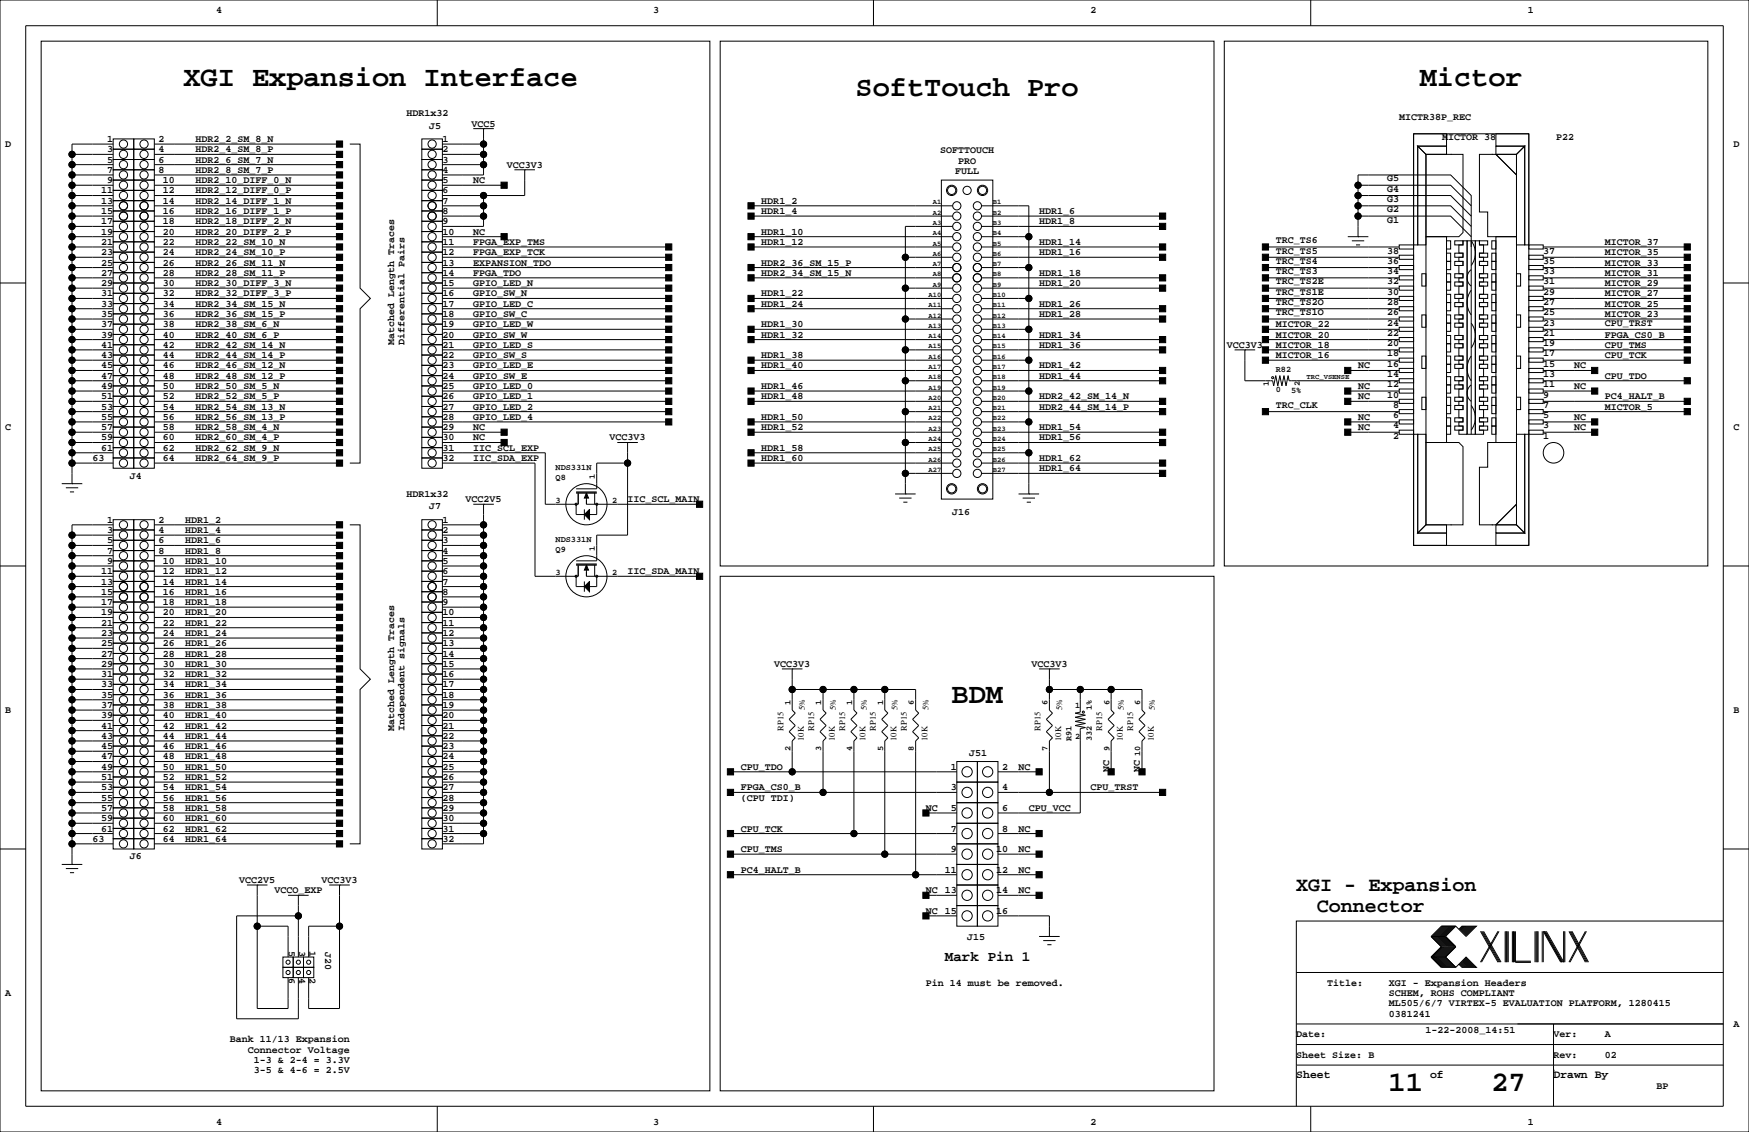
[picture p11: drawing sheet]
<svg xmlns="http://www.w3.org/2000/svg" width="432mm" height="279mm" viewBox="0 0 432 279" stroke-linecap="round" stroke-linejoin="round" font-family="sans-serif">
<defs><g id="words">
<g font-size="7.1">
<text x="45.3" y="21.1">XGI Expansion Interface</text>
<text x="211.2" y="23.7">SoftTouch Pro</text>
<text x="350.5" y="21.1">Mictor</text>
<text x="234.9" y="173.5">BDM</text>
<text x="342.8" y="269.3">11</text>
<text x="368.2" y="269.3">27</text>
</g>
<g font-size="4.9">
<text x="320" y="220">XGI - Expansion</text>
<text x="325.1" y="225.1">Connector</text>
</g>
<text font-size="3.5" x="233.3" y="237.3">Mark Pin 1</text>
<g font-size="2.8">
<text x="320" y="266.1">Sheet</text>
<text x="353.1" y="266.1">of</text>
<text x="383.5" y="266.1">Drawn By</text>
</g>
<g font-size="2.5">
<text x="53.3" y="3.3">4</text>
<text x="161.3" y="3.3">3</text>
<text x="269.2" y="3.3">2</text>
<text x="377.2" y="3.3">1</text>
<text x="100.3" y="28.7">HDR1x32</text>
<text x="345.4" y="29.6">MICTR38P_REC</text>
<text x="26.5" y="35.1">1</text>
<text x="39.2" y="35.1">2</text>
<text x="48.3" y="35.1">HDR2_2_SM_8_N</text>
<text x="105.9" y="31.8">J5</text>
<text x="109.2" y="35.1">1</text>
<text x="116.4" y="31.2">VCC5</text>
<text x="356" y="34.6">MICTOR 38</text>
<text x="384.2" y="34.6">P22</text>
<text x="1.3" y="36.3">D</text>
<text x="26.5" y="40.1">5</text>
<text x="26.5" y="37.6">3</text>
<text x="39.2" y="40.1">6</text>
<text x="39.2" y="37.6">4</text>
<text x="48.3" y="37.6">HDR2_4_SM_8_P</text>
<text x="48.3" y="40.1">HDR2_6_SM_7_N</text>
<text x="109.2" y="37.6">2</text>
<text x="109.2" y="40.1">3</text>
<text x="125.1" y="41.4">VCC3V3</text>
<text x="232.1" y="37.8">SOFTTOUCH</text>
<text x="236.5" y="40.4">PRO</text>
<text x="428" y="36.3">D</text>
<text x="25" y="47.8">11</text>
<text x="26.5" y="45.2">9</text>
<text x="26.5" y="42.7">7</text>
<text x="39.2" y="42.7">8</text>
<text x="40.2" y="47.8">12</text>
<text x="40.2" y="45.2">10</text>
<text x="48.3" y="42.7">HDR2_8_SM_7_P</text>
<text x="48.3" y="47.8">HDR2_12_DIFF_0_P</text>
<text x="48.3" y="45.2">HDR2_10_DIFF_0_N</text>
<text x="109.2" y="47.8">6</text>
<text x="109.2" y="45.2">5</text>
<text x="109.2" y="42.7">4</text>
<text x="116.8" y="45.2">NC</text>
<text x="235.8" y="42.9">FULL</text>
<text x="342.5" y="44.8">G5</text>
<text x="342.5" y="47.3">G4</text>
<text x="25" y="52.8">15</text>
<text x="25" y="50.3">13</text>
<text x="40.2" y="52.8">16</text>
<text x="40.2" y="50.3">14</text>
<text x="48.3" y="52.8">HDR2_16_DIFF_1_P</text>
<text x="48.3" y="50.3">HDR2_14_DIFF_1_N</text>
<text x="109.2" y="50.3">7</text>
<text x="109.2" y="52.8">8</text>
<text x="188" y="52.8">HDR1_4</text>
<text x="188" y="50.3">HDR1_2</text>
<text x="256.5" y="52.8">HDR1_6</text>
<text x="342.5" y="49.9">G3</text>
<text x="342.5" y="52.4">G2</text>
<text x="25" y="57.9">19</text>
<text x="25" y="55.4">17</text>
<text x="40.2" y="57.9">20</text>
<text x="40.2" y="55.4">18</text>
<text x="48.3" y="57.9">HDR2_20_DIFF_2_P</text>
<text x="48.3" y="55.4">HDR2_18_DIFF_2_N</text>
<text x="109.2" y="57.9">10</text>
<text x="109.2" y="55.4">9</text>
<text x="116.8" y="57.9">NC</text>
<text x="188" y="57.9">HDR1_10</text>
<text x="256.5" y="55.4">HDR1_8</text>
<text x="342.5" y="55">G1</text>
<text x="25" y="65.5">25</text>
<text x="25" y="63">23</text>
<text x="25" y="60.5">21</text>
<text x="40.2" y="65.5">26</text>
<text x="40.2" y="63">24</text>
<text x="40.2" y="60.5">22</text>
<text x="48.3" y="60.5">HDR2_22_SM_10_N</text>
<text x="48.3" y="63">HDR2_24_SM_10_P</text>
<text x="48.3" y="65.5">HDR2_26_SM_11_N</text>
<text x="109.2" y="60.5">11</text>
<text x="109.2" y="63">12</text>
<text x="109.2" y="65.5">13</text>
<text x="116.8" y="63">FPGA_EXP_TCK</text>
<text x="116.8" y="65.5">EXPANSION_TDO</text>
<text x="116.8" y="60.5">FPGA_EXP_TMS</text>
<text x="188" y="65.5">HDR2_36_SM_15_P</text>
<text x="188" y="60.5">HDR1_12</text>
<text x="256.5" y="63">HDR1_16</text>
<text x="256.5" y="60.5">HDR1_14</text>
<text x="315" y="60">TRC_TS6</text>
<text x="315" y="65.1">TRC_TS4</text>
<text x="315" y="62.6">TRC_TS5</text>
<text x="342.5" y="65.1">36</text>
<text x="342.5" y="62.6">38</text>
<text x="381" y="65.1">35</text>
<text x="381" y="62.6">37</text>
<text x="396.2" y="65.5">MICTOR_33</text>
<text x="396.2" y="63">MICTOR_35</text>
<text x="396.2" y="60.5">MICTOR_37</text>
<text x="25" y="70.6">29</text>
<text x="25" y="68.1">27</text>
<text x="40.2" y="70.6">30</text>
<text x="40.2" y="68.1">28</text>
<text x="48.3" y="68.1">HDR2_28_SM_11_P</text>
<text x="48.3" y="70.6">HDR2_30_DIFF_3_N</text>
<text x="109.2" y="68.1">14</text>
<text x="109.2" y="70.6">15</text>
<text x="116.8" y="68.1">FPGA_TDO</text>
<text x="116.8" y="70.6">GPIO_LED_N</text>
<text x="188" y="68.1">HDR2_34_SM_15_N</text>
<text x="256.5" y="68.1">HDR1_18</text>
<text x="256.5" y="70.6">HDR1_20</text>
<text x="315" y="70.2">TRC_TS2E</text>
<text x="315" y="67.7">TRC_TS3</text>
<text x="342.5" y="70.2">32</text>
<text x="342.5" y="67.7">34</text>
<text x="381" y="70.2">31</text>
<text x="381" y="67.7">33</text>
<text x="396.2" y="70.6">MICTOR_29</text>
<text x="396.2" y="68.1">MICTOR_31</text>
<text x="25" y="75.7">33</text>
<text x="25" y="73.2">31</text>
<text x="40.2" y="75.7">34</text>
<text x="40.2" y="73.2">32</text>
<text x="48.3" y="75.7">HDR2_34_SM_15_N</text>
<text x="48.3" y="73.2">HDR2_32_DIFF_3_P</text>
<text x="109.2" y="73.2">16</text>
<text x="109.2" y="75.7">17</text>
<text x="116.8" y="73.2">GPIO_SW_N</text>
<text x="116.8" y="75.7">GPIO_LED_C</text>
<text x="188" y="75.7">HDR1_24</text>
<text x="188" y="73.2">HDR1_22</text>
<text x="256.5" y="75.7">HDR1_26</text>
<text x="315" y="77.8">TRC_TS1O</text>
<text x="315" y="75.3">TRC_TS2O</text>
<text x="315" y="72.7">TRC_TS1E</text>
<text x="342.5" y="72.7">30</text>
<text x="342.5" y="77.8">26</text>
<text x="342.5" y="75.3">28</text>
<text x="381" y="72.7">29</text>
<text x="381" y="75.3">27</text>
<text x="381" y="77.8">25</text>
<text x="396.2" y="75.7">MICTOR_25</text>
<text x="396.2" y="73.2">MICTOR_27</text>
<text x="25" y="83.3">39</text>
<text x="25" y="80.8">37</text>
<text x="25" y="78.2">35</text>
<text x="40.2" y="83.3">40</text>
<text x="40.2" y="80.8">38</text>
<text x="40.2" y="78.2">36</text>
<text x="48.3" y="83.3">HDR2_40_SM_6_P</text>
<text x="48.3" y="78.2">HDR2_36_SM_15_P</text>
<text x="48.3" y="80.8">HDR2_38_SM_6_N</text>
<text x="109.2" y="78.2">18</text>
<text x="109.2" y="80.8">19</text>
<text x="109.2" y="83.3">20</text>
<text x="116.8" y="78.2">GPIO_SW_C</text>
<text x="116.8" y="80.8">GPIO_LED_W</text>
<text x="116.8" y="83.3">GPIO_SW_W</text>
<text x="188" y="83.3">HDR1_32</text>
<text x="188" y="80.8">HDR1_30</text>
<text x="256.5" y="83.3">HDR1_34</text>
<text x="256.5" y="78.2">HDR1_28</text>
<text x="315" y="83.3">MICTOR_20</text>
<text x="315" y="80.8">MICTOR_22</text>
<text x="342.5" y="82.9">22</text>
<text x="342.5" y="80.4">24</text>
<text x="381" y="82.9">21</text>
<text x="381" y="80.4">23</text>
<text x="396.2" y="78.2">MICTOR_23</text>
<text x="396.2" y="83.3">FPGA_CS0_B</text>
<text x="396.2" y="80.4">CPU_TRST</text>
<text x="25" y="88.4">43</text>
<text x="25" y="85.9">41</text>
<text x="40.2" y="88.4">44</text>
<text x="40.2" y="85.9">42</text>
<text x="48.3" y="85.9">HDR2_42_SM_14_N</text>
<text x="48.3" y="88.4">HDR2_44_SM_14_P</text>
<text x="97.3" y="85.1" transform="rotate(-90 97.3 85.1)">Matched Length Traces</text>
<text x="99.8" y="85.1" transform="rotate(-90 99.8 85.1)">Differential Pairs</text>
<text x="109.2" y="85.9">21</text>
<text x="109.2" y="88.4">22</text>
<text x="116.8" y="85.9">GPIO_LED_S</text>
<text x="116.8" y="88.4">GPIO_SW_S</text>
<text x="188" y="88.4">HDR1_38</text>
<text x="256.5" y="85.9">HDR1_36</text>
<text x="302.9" y="85.9">VCC3V3</text>
<text x="315" y="88.4">MICTOR_16</text>
<text x="315" y="85.9">MICTOR_18</text>
<text x="342.5" y="88">18</text>
<text x="342.5" y="85.4">20</text>
<text x="381" y="85.4">19</text>
<text x="381" y="88">17</text>
<text x="396.2" y="88.4">CPU_TCK</text>
<text x="396.2" y="85.9">CPU_TMS</text>
<text x="25" y="93.5">47</text>
<text x="25" y="90.9">45</text>
<text x="40.2" y="93.5">48</text>
<text x="40.2" y="90.9">46</text>
<text x="48.3" y="93.5">HDR2_48_SM_12_P</text>
<text x="48.3" y="90.9">HDR2_46_SM_12_N</text>
<text x="109.2" y="90.9">23</text>
<text x="109.2" y="93.5">24</text>
<text x="116.8" y="90.9">GPIO_LED_E</text>
<text x="116.8" y="93.5">GPIO_SW_E</text>
<text x="188" y="90.9">HDR1_40</text>
<text x="256.5" y="93.5">HDR1_44</text>
<text x="256.5" y="90.9">HDR1_42</text>
<text x="335.3" y="90.9">NC</text>
<text x="342.5" y="90.5">16</text>
<text x="342.5" y="95.6">12</text>
<text x="342.5" y="93.1">14</text>
<text x="381" y="90.5">15</text>
<text x="381" y="95.6">11</text>
<text x="381" y="93.1">13</text>
<text x="388.6" y="90.9">NC</text>
<text x="396.2" y="93.5">CPU_TDO</text>
<text x="25" y="101.1">53</text>
<text x="25" y="98.6">51</text>
<text x="25" y="96">49</text>
<text x="40.2" y="101.1">54</text>
<text x="40.2" y="98.6">52</text>
<text x="40.2" y="96">50</text>
<text x="48.3" y="98.6">HDR2_52_SM_5_P</text>
<text x="48.3" y="96">HDR2_50_SM_5_N</text>
<text x="48.3" y="101.1">HDR2_54_SM_13_N</text>
<text x="109.2" y="96">25</text>
<text x="109.2" y="98.6">26</text>
<text x="109.2" y="101.1">27</text>
<text x="116.8" y="101.1">GPIO_LED_2</text>
<text x="116.8" y="98.6">GPIO_LED_1</text>
<text x="116.8" y="96">GPIO_LED_0</text>
<text x="188" y="98.6">HDR1_48</text>
<text x="188" y="96">HDR1_46</text>
<text x="256.5" y="101.1">HDR2_44_SM_14_P</text>
<text x="256.5" y="98.6">HDR2_42_SM_14_N</text>
<text x="315" y="100.7">TRC_CLK</text>
<text x="335.3" y="98.6">NC</text>
<text x="335.3" y="96">NC</text>
<text x="342.5" y="98.1">10</text>
<text x="344" y="100.7">8</text>
<text x="381" y="98.1">9</text>
<text x="381" y="100.7">7</text>
<text x="388.6" y="96">NC</text>
<text x="396.2" y="101.1">MICTOR_5</text>
<text x="396.2" y="98.6">PC4_HALT_B</text>
<text x="1.3" y="106.2">C</text>
<text x="25" y="106.2">57</text>
<text x="25" y="103.6">55</text>
<text x="40.2" y="106.2">58</text>
<text x="40.2" y="103.6">56</text>
<text x="48.3" y="106.2">HDR2_58_SM_4_N</text>
<text x="48.3" y="103.6">HDR2_56_SM_13_P</text>
<text x="109.2" y="103.6">28</text>
<text x="109.2" y="106.2">29</text>
<text x="116.8" y="103.6">GPIO_LED_4</text>
<text x="116.8" y="106.2">NC</text>
<text x="188" y="106.2">HDR1_52</text>
<text x="188" y="103.6">HDR1_50</text>
<text x="256.5" y="106.2">HDR1_54</text>
<text x="335.3" y="106.2">NC</text>
<text x="335.3" y="103.6">NC</text>
<text x="344" y="105.8">4</text>
<text x="344" y="103.2">6</text>
<text x="381" y="103.2">5</text>
<text x="381" y="105.8">3</text>
<text x="388.6" y="106.2">NC</text>
<text x="388.6" y="103.6">NC</text>
<text x="428" y="106.2">C</text>
<text x="22.9" y="113.8">63</text>
<text x="25" y="111.3">61</text>
<text x="25" y="108.7">59</text>
<text x="40.2" y="113.8">64</text>
<text x="40.2" y="111.3">62</text>
<text x="40.2" y="108.7">60</text>
<text x="48.3" y="108.7">HDR2_60_SM_4_P</text>
<text x="48.3" y="113.8">HDR2_64_SM_9_P</text>
<text x="48.3" y="111.3">HDR2_62_SM_9_N</text>
<text x="109.2" y="108.7">30</text>
<text x="109.2" y="111.3">31</text>
<text x="109.2" y="113.8">32</text>
<text x="116.8" y="111.3">IIC_SCL_EXP</text>
<text x="116.8" y="108.7">NC</text>
<text x="116.8" y="113.8">IIC_SDA_EXP</text>
<text x="150.5" y="108.7">VCC3V3</text>
<text x="188" y="113.8">HDR1_60</text>
<text x="188" y="111.3">HDR1_58</text>
<text x="256.5" y="113.8">HDR1_62</text>
<text x="256.5" y="108.7">HDR1_56</text>
<text x="344" y="108.3">2</text>
<text x="381" y="108.3">1</text>
<text x="32.1" y="118.1">J4</text>
<text x="256.5" y="116.3">HDR1_64</text>
<text x="100.3" y="122.7">HDR1x32</text>
<text x="105.9" y="125.7">J7</text>
<text x="114.9" y="124">VCC2V5</text>
<text x="154.9" y="124">IIC_SCL_MAIN</text>
<text x="26.5" y="129">1</text>
<text x="26.5" y="131.6">3</text>
<text x="39.2" y="129">2</text>
<text x="39.2" y="131.6">4</text>
<text x="45.7" y="131.6">HDR1_4</text>
<text x="45.7" y="129">HDR1_2</text>
<text x="109.2" y="131.6">2</text>
<text x="109.2" y="129">1</text>
<text x="235.1" y="127">J16</text>
<text x="26.5" y="134.1">5</text>
<text x="26.5" y="136.7">7</text>
<text x="39.2" y="134.1">6</text>
<text x="39.2" y="136.7">8</text>
<text x="45.7" y="136.7">HDR1_8</text>
<text x="45.7" y="134.1">HDR1_6</text>
<text x="109.2" y="136.7">4</text>
<text x="109.2" y="134.1">3</text>
<text x="25" y="141.7">11</text>
<text x="26.5" y="139.2">9</text>
<text x="40.2" y="139.2">10</text>
<text x="40.2" y="141.7">12</text>
<text x="45.7" y="141.7">HDR1_12</text>
<text x="45.7" y="139.2">HDR1_10</text>
<text x="109.2" y="139.2">5</text>
<text x="109.2" y="141.7">6</text>
<text x="154.9" y="141.7">IIC_SDA_MAIN</text>
<text x="25" y="144.3">13</text>
<text x="25" y="146.8">15</text>
<text x="25" y="149.4">17</text>
<text x="40.2" y="144.3">14</text>
<text x="40.2" y="146.8">16</text>
<text x="40.2" y="149.4">18</text>
<text x="45.7" y="149.4">HDR1_18</text>
<text x="45.7" y="144.3">HDR1_14</text>
<text x="45.7" y="146.8">HDR1_16</text>
<text x="109.2" y="149.4">9</text>
<text x="109.2" y="146.8">8</text>
<text x="109.2" y="144.3">7</text>
<text x="25" y="151.9">19</text>
<text x="25" y="154.4">21</text>
<text x="40.2" y="151.9">20</text>
<text x="40.2" y="154.4">22</text>
<text x="45.7" y="154.4">HDR1_22</text>
<text x="45.7" y="151.9">HDR1_20</text>
<text x="109.2" y="154.4">11</text>
<text x="109.2" y="151.9">10</text>
<text x="25" y="157">23</text>
<text x="25" y="159.5">25</text>
<text x="40.2" y="157">24</text>
<text x="40.2" y="159.5">26</text>
<text x="45.7" y="159.5">HDR1_26</text>
<text x="45.7" y="157">HDR1_24</text>
<text x="109.2" y="159.5">13</text>
<text x="109.2" y="157">12</text>
<text x="25" y="162.1">27</text>
<text x="25" y="164.6">29</text>
<text x="25" y="167.1">31</text>
<text x="40.2" y="162.1">28</text>
<text x="40.2" y="164.6">30</text>
<text x="40.2" y="167.1">32</text>
<text x="45.7" y="164.6">HDR1_30</text>
<text x="45.7" y="162.1">HDR1_28</text>
<text x="45.7" y="167.1">HDR1_32</text>
<text x="109.2" y="167.1">16</text>
<text x="109.2" y="164.6">15</text>
<text x="109.2" y="162.1">14</text>
<text x="191.1" y="164.6">VCC3V3</text>
<text x="254.6" y="164.6">VCC3V3</text>
<text x="25" y="169.7">33</text>
<text x="25" y="172.2">35</text>
<text x="40.2" y="169.7">34</text>
<text x="40.2" y="172.2">36</text>
<text x="45.7" y="172.2">HDR1_36</text>
<text x="45.7" y="169.7">HDR1_34</text>
<text x="109.2" y="172.2">18</text>
<text x="109.2" y="169.7">17</text>
<text x="1.3" y="176">B</text>
<text x="25" y="174.8">37</text>
<text x="25" y="177.3">39</text>
<text x="25" y="179.8">41</text>
<text x="40.2" y="174.8">38</text>
<text x="40.2" y="177.3">40</text>
<text x="40.2" y="179.8">42</text>
<text x="45.7" y="179.8">HDR1_42</text>
<text x="45.7" y="177.3">HDR1_40</text>
<text x="45.7" y="174.8">HDR1_38</text>
<text x="109.2" y="179.8">21</text>
<text x="109.2" y="177.3">20</text>
<text x="109.2" y="174.8">19</text>
<text x="428" y="176">B</text>
<text x="25" y="182.4">43</text>
<text x="25" y="184.9">45</text>
<text x="40.2" y="182.4">44</text>
<text x="40.2" y="184.9">46</text>
<text x="45.7" y="184.9">HDR1_46</text>
<text x="45.7" y="182.4">HDR1_44</text>
<text x="97.3" y="180.3" transform="rotate(-90 97.3 180.3)">Matched Length Traces</text>
<text x="99.8" y="180.3" transform="rotate(-90 99.8 180.3)">Independent signals</text>
<text x="109.2" y="184.9">23</text>
<text x="109.2" y="182.4">22</text>
<text x="25" y="187.5">47</text>
<text x="25" y="190">49</text>
<text x="40.2" y="187.5">48</text>
<text x="40.2" y="190">50</text>
<text x="45.7" y="190">HDR1_50</text>
<text x="45.7" y="187.5">HDR1_48</text>
<text x="109.2" y="190">25</text>
<text x="109.2" y="187.5">24</text>
<text x="182.9" y="190">CPU_TDO</text>
<text x="234.7" y="190">1</text>
<text x="239.3" y="186.7">J51</text>
<text x="247.4" y="190">2</text>
<text x="251.5" y="190">NC</text>
<text x="273.8" y="190.5" transform="rotate(-90 273.8 190.5)">NC</text>
<text x="281.4" y="190.5" transform="rotate(-90 281.4 190.5)">NC</text>
<text x="25" y="192.5">51</text>
<text x="25" y="195.1">53</text>
<text x="25" y="197.6">55</text>
<text x="40.2" y="192.5">52</text>
<text x="40.2" y="195.1">54</text>
<text x="40.2" y="197.6">56</text>
<text x="45.7" y="192.5">HDR1_52</text>
<text x="45.7" y="197.6">HDR1_56</text>
<text x="45.7" y="195.1">HDR1_54</text>
<text x="109.2" y="197.6">28</text>
<text x="109.2" y="195.1">27</text>
<text x="109.2" y="192.5">26</text>
<text x="182.9" y="197.6">(CPU TDI)</text>
<text x="182.9" y="195.1">FPGA_CS0_B</text>
<text x="234.7" y="195.1">3</text>
<text x="247.4" y="195.1">4</text>
<text x="269.2" y="195.1">CPU_TRST</text>
<text x="25" y="200.2">57</text>
<text x="25" y="202.7">59</text>
<text x="40.2" y="200.2">58</text>
<text x="40.2" y="202.7">60</text>
<text x="45.7" y="202.7">HDR1_60</text>
<text x="45.7" y="200.2">HDR1_58</text>
<text x="109.2" y="202.7">30</text>
<text x="109.2" y="200.2">29</text>
<text x="228.6" y="200.2">NC</text>
<text x="234.7" y="200.2">5</text>
<text x="247.4" y="200.2">6</text>
<text x="254" y="200.2">CPU_VCC</text>
<text x="22.9" y="207.8">63</text>
<text x="25" y="205.2">61</text>
<text x="40.2" y="205.2">62</text>
<text x="40.2" y="207.8">64</text>
<text x="45.7" y="205.2">HDR1_62</text>
<text x="45.7" y="207.8">HDR1_64</text>
<text x="109.2" y="207.8">32</text>
<text x="109.2" y="205.2">31</text>
<text x="182.9" y="205.2">CPU_TCK</text>
<text x="234.7" y="205.2">7</text>
<text x="247.4" y="205.2">8</text>
<text x="251.5" y="205.2">NC</text>
<text x="32.1" y="212.1">J6</text>
<text x="182.9" y="210.3">CPU_TMS</text>
<text x="182.9" y="215.4">PC4_HALT_B</text>
<text x="233.3" y="215.4">11</text>
<text x="234.7" y="210.3">9</text>
<text x="246" y="215.4">12</text>
<text x="246" y="210.3">10</text>
<text x="251.5" y="210.3">NC</text>
<text x="251.5" y="215.4">NC</text>
<text x="59.1" y="217.9">VCC2V5</text>
<text x="67.7" y="220.5">VCCO_EXP</text>
<text x="79.4" y="217.9">VCC3V3</text>
<text x="228.6" y="220.5">NC 13</text>
<text x="246" y="220.5">14</text>
<text x="251.5" y="220.5">NC</text>
<text x="228.6" y="225.6">NC 15</text>
<text x="246" y="225.6">16</text>
<text x="238.8" y="231.9">J15</text>
<text x="71.3" y="234.7" transform="rotate(90 71.3 234.7)">5</text>
<text x="73.9" y="234.7" transform="rotate(90 73.9 234.7)">3</text>
<text x="76.4" y="234.7" transform="rotate(90 76.4 234.7)">1</text>
<text x="80.2" y="234.9" transform="rotate(90 80.2 234.9)">J20</text>
<text x="1.3" y="245.9">A</text>
<text x="71.3" y="241.3" transform="rotate(90 71.3 241.3)">6</text>
<text x="73.9" y="241.3" transform="rotate(90 73.9 241.3)">4</text>
<text x="76.4" y="241.3" transform="rotate(90 76.4 241.3)">2</text>
<text x="228.6" y="243.3">Pin 14 must be removed.</text>
<text x="327.7" y="243.3">Title:</text>
<text x="342.9" y="245.9">SCHEM, ROHS COMPLIANT</text>
<text x="342.9" y="243.3">XGI - Expansion Headers</text>
<text x="342.9" y="251">0381241</text>
<text x="342.9" y="248.4">ML505/6/7 VIRTEX-5 EVALUATION PLATFORM, 1280415</text>
<text x="56.7" y="257.3">Bank 11/13 Expansion</text>
<text x="320" y="256">Date:</text>
<text x="351.9" y="255">1-22-2008_14:51</text>
<text x="383.5" y="256">Ver:</text>
<text x="396.2" y="256">A</text>
<text x="428" y="253.5">A</text>
<text x="61.2" y="259.8">Connector Voltage</text>
<text x="62.7" y="262.4">1-3 &amp; 2-4 = 3.3V</text>
<text x="320" y="261.1">Sheet Size: B</text>
<text x="383.5" y="261.1">Rev:</text>
<text x="396.2" y="261.1">02</text>
<text x="62.7" y="264.9">3-5 &amp; 4-6 = 2.5V</text>
<text x="408.9" y="268.7">BP</text>
<text x="53.3" y="277.6">4</text>
<text x="161.3" y="277.6">3</text>
<text x="269.2" y="277.6">2</text>
<text x="377.2" y="277.6">1</text>
</g>
<g font-size="2.1">
<text x="313.3" y="95.2" transform="rotate(-90 313.3 95.2)">1</text>
<text x="315" y="91.8">R82</text>
<text x="320.9" y="95.2" transform="rotate(-90 320.9 95.2)">2</text>
<text x="315" y="96.9">0</text>
<text x="318.8" y="97.1">5%</text>
<text x="137.2" y="115.9">NDS331N</text>
<text x="137.2" y="118.5">Q8</text>
<text x="146.9" y="118.1" transform="rotate(-90 146.9 118.1)">1</text>
<text x="137.2" y="124">3</text>
<text x="151.1" y="124">2</text>
<text x="137.2" y="136.3">Q9</text>
<text x="137.2" y="133.7">NDS331N</text>
<text x="146.9" y="135.9" transform="rotate(-90 146.9 135.9)">1</text>
<text x="137.2" y="141.8">3</text>
<text x="151.1" y="141.8">2</text>
<text x="195.1" y="174" transform="rotate(-90 195.1 174)">1</text>
<text x="202.8" y="174" transform="rotate(-90 202.8 174)">1</text>
<text x="210.4" y="174" transform="rotate(-90 210.4 174)">1</text>
<text x="218" y="174" transform="rotate(-90 218 174)">1</text>
<text x="225.6" y="174" transform="rotate(-90 225.6 174)">6</text>
<text x="258.6" y="174" transform="rotate(-90 258.6 174)">6</text>
<text x="273.9" y="174" transform="rotate(-90 273.9 174)">6</text>
<text x="281.5" y="174" transform="rotate(-90 281.5 174)">6</text>
<text x="198.7" y="175.3" transform="rotate(-90 198.7 175.3)">5%</text>
<text x="206.3" y="175.3" transform="rotate(-90 206.3 175.3)">5%</text>
<text x="214" y="175.3" transform="rotate(-90 214 175.3)">5%</text>
<text x="221.6" y="175.3" transform="rotate(-90 221.6 175.3)">5%</text>
<text x="229.2" y="175.3" transform="rotate(-90 229.2 175.3)">5%</text>
<text x="262.2" y="175.3" transform="rotate(-90 262.2 175.3)">5%</text>
<text x="265.4" y="174.8">1</text>
<text x="269.6" y="175.3" transform="rotate(-90 269.6 175.3)">1%</text>
<text x="277.5" y="175.3" transform="rotate(-90 277.5 175.3)">5%</text>
<text x="285.1" y="175.3" transform="rotate(-90 285.1 175.3)">5%</text>
<text x="193.4" y="180.3" transform="rotate(-90 193.4 180.3)">RP15</text>
<text x="195.1" y="185.4" transform="rotate(-90 195.1 185.4)">2</text>
<text x="198.5" y="182.9" transform="rotate(-90 198.5 182.9)">10K</text>
<text x="201" y="180.3" transform="rotate(-90 201 180.3)">RP15</text>
<text x="202.8" y="185.4" transform="rotate(-90 202.8 185.4)">3</text>
<text x="206.1" y="182.9" transform="rotate(-90 206.1 182.9)">10K</text>
<text x="208.6" y="180.3" transform="rotate(-90 208.6 180.3)">RP15</text>
<text x="210.4" y="185.4" transform="rotate(-90 210.4 185.4)">4</text>
<text x="213.7" y="182.9" transform="rotate(-90 213.7 182.9)">10K</text>
<text x="216.3" y="180.3" transform="rotate(-90 216.3 180.3)">RP15</text>
<text x="218" y="185.4" transform="rotate(-90 218 185.4)">5</text>
<text x="221.3" y="182.9" transform="rotate(-90 221.3 182.9)">10K</text>
<text x="223.9" y="180.3" transform="rotate(-90 223.9 180.3)">RP15</text>
<text x="225.6" y="185.4" transform="rotate(-90 225.6 185.4)">8</text>
<text x="229" y="182.9" transform="rotate(-90 229 182.9)">10K</text>
<text x="256.9" y="180.3" transform="rotate(-90 256.9 180.3)">RP15</text>
<text x="258.6" y="185.4" transform="rotate(-90 258.6 185.4)">7</text>
<text x="262" y="182.9" transform="rotate(-90 262 182.9)">10K</text>
<text x="264.5" y="182.9" transform="rotate(-90 264.5 182.9)">R91</text>
<text x="265.4" y="182.4">2</text>
<text x="269.6" y="182.9" transform="rotate(-90 269.6 182.9)">332</text>
<text x="272.1" y="180.3" transform="rotate(-90 272.1 180.3)">RP15</text>
<text x="273.9" y="185.4" transform="rotate(-90 273.9 185.4)">9</text>
<text x="277.2" y="182.9" transform="rotate(-90 277.2 182.9)">10K</text>
<text x="279.8" y="180.3" transform="rotate(-90 279.8 180.3)">RP15</text>
<text x="284.8" y="182.9" transform="rotate(-90 284.8 182.9)">10K</text>
<text x="281.5" y="186.7" transform="rotate(-90 281.5 186.7)">10</text>
</g>
<g font-size="1.8">
<text x="230.3" y="50.4">A1</text>
<text x="230.3" y="53">A2</text>
<text x="245.1" y="50.4">B1</text>
<text x="245.1" y="53">B2</text>
<text x="230.3" y="55.5">A3</text>
<text x="230.3" y="58.1">A4</text>
<text x="245.1" y="55.5">B3</text>
<text x="245.1" y="58.1">B4</text>
<text x="230.3" y="63.1">A6</text>
<text x="230.3" y="65.7">A7</text>
<text x="230.3" y="60.6">A5</text>
<text x="245.1" y="63.1">B6</text>
<text x="245.1" y="65.7">B7</text>
<text x="245.1" y="60.6">B5</text>
<text x="230.3" y="68.2">A8</text>
<text x="230.3" y="70.8">A9</text>
<text x="245.1" y="68.2">B8</text>
<text x="245.1" y="70.8">B9</text>
<text x="229.2" y="73.3">A10</text>
<text x="229.2" y="75.8">A11</text>
<text x="245.1" y="73.3">B10</text>
<text x="245.1" y="75.8">B11</text>
<text x="229.2" y="80.9">A13</text>
<text x="229.2" y="83.5">A14</text>
<text x="229.2" y="78.4">A12</text>
<text x="245.1" y="78.4">B12</text>
<text x="245.1" y="80.9">B13</text>
<text x="245.1" y="83.5">B14</text>
<text x="229.2" y="86">A15</text>
<text x="229.2" y="88.5">A16</text>
<text x="245.1" y="86">B15</text>
<text x="245.1" y="88.5">B16</text>
<text x="229.2" y="91.1">A17</text>
<text x="229.2" y="93.6">A18</text>
<text x="245.1" y="91.1">B17</text>
<text x="245.1" y="93.6">B18</text>
<text x="322.6" y="93.6">TRC_VSENSE</text>
<text x="229.2" y="96.2">A19</text>
<text x="229.2" y="101.2">A21</text>
<text x="229.2" y="98.7">A20</text>
<text x="245.1" y="96.2">B19</text>
<text x="245.1" y="98.7">B20</text>
<text x="245.1" y="101.2">B21</text>
<text x="229.2" y="103.8">A22</text>
<text x="229.2" y="106.3">A23</text>
<text x="245.1" y="103.8">B22</text>
<text x="245.1" y="106.3">B23</text>
<text x="229.2" y="108.9">A24</text>
<text x="229.2" y="111.4">A25</text>
<text x="229.2" y="113.9">A26</text>
<text x="245.1" y="113.9">B26</text>
<text x="245.1" y="108.9">B24</text>
<text x="245.1" y="111.4">B25</text>
<text x="229.2" y="116.5">A27</text>
<text x="245.1" y="116.5">B27</text>
</g>
</g></defs>
<g fill="none" stroke="#000" stroke-width=".25">
<path d="M0 0h431.8v279.4h-431.8zM6.3 6.4h419.1v266.6h-419.1zM10.2 10.2h165.1v259h-165.1zM107.9 0v6.4M177.8 10.2h121.9v129.5h-121.9zM215.6 0v6.4M302.3 10.2h119.3v129.5h-119.3zM323.6 0v6.4M17.8 38.1h10.1M27.9 39.4h5.1v2.5h-5.1zM27.9 36.8h5.1v2.6h-5.1zM27.9 34.3h5.1v2.5h-5.1z"/>
<path d="M27.9 35.6h-10.1v83.8M33 34.3h5.1v2.5h-5.1zM33 36.8h5.1v2.6h-5.1zM33 39.4h5.1v2.5h-5.1zM38.1 35.6h45.7M38.1 38.1h45.7M86.4 35.6h2.5v35.5l2.5 2.6-2.5 2.5v38.1h-2.5M104.1 39.4h5.1v2.5h-5.1zM104.1 36.8h5.1v2.6h-5.1zM104.1 34.3h5.1v2.5h-5.1zM109.2 35.6h10.2M109.2 38.1h10.2"/>
<path d="M116.8 31.8h5.1M119.4 31.8h.1M119.4 31.8v11.4h-10.2M349 33h28.4v101.6h-28.4zM349 33h8.1v3.1h-7.1v24.4h-1zM350 36.1l2 2v22.4h-2zM350 36.1h7.1v2h-5.1zM352 38.1h9.2v19.3l-1 1h-8.2zM358.1 38.1h.1M365.3 38.1h4l5.1 5.1v15.2h-7.1v-6.1h-2zM368.3 38.1h.1M369.3 38.1h5.1v5.1z"/>
<path d="M369.3 36.1h7.1l-2 2h-5.1zM369.3 33h8.1v27.5h-1v-24.4h-7.1zM374.4 38.1l2-2v24.4h-2zM17.8 45.7h10.1M17.8 48.3h10.1M17.8 50.8h10.1M17.8 53.3h10.1M17.8 55.9h10.1M17.8 58.4h10.1M17.8 40.6h10.1M17.8 43.2h10.1M27.9 54.6h5.1v2.6h-5.1z"/>
<path d="M27.9 57.2h5.1v2.5h-5.1zM27.9 59.7h5.1v2.5h-5.1zM27.9 44.4h5.1v2.6h-5.1zM27.9 47h5.1v2.5h-5.1zM27.9 52.1h5.1v2.5h-5.1zM27.9 49.5h5.1v2.6h-5.1zM27.9 41.9h5.1v2.5h-5.1zM33 41.9h5.1v2.5h-5.1zM33 49.5h5.1v2.6h-5.1zM33 52.1h5.1v2.5h-5.1zM33 47h5.1v2.5h-5.1zM33 44.4h5.1v2.6h-5.1z"/>
<path d="M33 59.7h5.1v2.5h-5.1zM33 57.2h5.1v2.5h-5.1zM33 54.6h5.1v2.6h-5.1zM38.1 45.7h45.7M38.1 48.3h45.7M38.1 50.8h45.7M38.1 53.3h45.7M38.1 55.9h45.7M38.1 58.4h45.7M38.1 40.6h45.7M38.1 43.2h45.7M104.1 54.6h5.1v2.6h-5.1z"/>
<path d="M104.1 57.2h5.1v2.5h-5.1zM104.1 59.7h5.1v2.5h-5.1zM104.1 44.4h5.1v2.6h-5.1zM104.1 47h5.1v2.5h-5.1zM104.1 52.1h5.1v2.5h-5.1zM104.1 49.5h5.1v2.6h-5.1zM104.1 41.9h5.1v2.5h-5.1zM109.2 45.7h15.3M109.2 50.8h10.2M109.2 53.3h10.2M109.2 58.4h15.3M109.2 40.6h10.2"/>
<path d="M119.4 48.3v7.6h-10.2M127 41.9h5.1M129.5 41.9h.1M129.5 41.9v6.4h-20.3M185.4 50.8h49.8M185.4 53.3h49.8M185.4 58.4h49.8M232.4 44.4h12.7v78.8h-12.7zM235.2 55.9h-11.7v66M242.3 50.8h11.7v71.1M242.3 53.3h44.7M242.3 55.9h44.7"/>
<path d="M242.3 58.4h11.7M332.7 58.4h5.1M333.8 59.4h3M335.3 58.4h.1M335.3 45.7h22.8l5.1 5.1v2.5M335.3 48.3h22.8l5.1 5v2.6M335.3 50.8h22.8l5.1 5.1v2.5M335.3 53.3h22.8l5.1 5.1v2.6M352 58.4h5.1v50.8h-5.1zM357.1 59.4h1v2.1h-1zM359.2 59.4h2v1.1h-2zM362.2 59.4h2v47.8h-2z"/>
<path d="M363.2 50.8v-2.5l-5.1-5.1h-22.8v15.2M364.2 59.4h1.1v1.1h1v2h-1v1h1v1h-1v1h1v2.1h-1v1h1v1h-1v1h1v2h-1v1.1h1v1h-1v1h1v2h-1v1h1v1.1h-1v1h1v2h-1v1h1v1h-1v1.1h1v2h-1v1h1v1h-1v1h1v2.1h-1v1h1v1h-1v1h1v2h-1v1.1h1v1h-1v1h1v2h-1v1h1v1.1h-1v1h1v1h-2.1zM365.3 59.4h2v1.1h-2zM368.3 59.4h1v2.1h-1zM369.3 58.4h5.1v50.8h-5.1zM0 69.8h6.3M17.8 68.6h10.1M17.8 73.7h10.1M17.8 71.1h10.1M17.8 76.2h10.1M17.8 66h10.1M17.8 63.5h10.1"/>
<path d="M17.8 61h10.1M17.8 78.7h10.1M27.9 74.9h5.1v2.6h-5.1zM27.9 77.5h5.1v2.5h-5.1zM27.9 62.2h5.1v2.6h-5.1zM27.9 69.8h5.1v2.6h-5.1zM27.9 72.4h5.1v2.5h-5.1zM27.9 67.3h5.1v2.5h-5.1zM27.9 64.8h5.1v2.5h-5.1zM33 64.8h5.1v2.5h-5.1zM33 67.3h5.1v2.5h-5.1zM33 72.4h5.1v2.5h-5.1z"/>
<path d="M33 69.8h5.1v2.6h-5.1zM33 62.2h5.1v2.6h-5.1zM33 77.5h5.1v2.5h-5.1zM33 74.9h5.1v2.6h-5.1zM38.1 68.6h45.7M38.1 73.7h45.7M38.1 71.1h45.7M38.1 76.2h45.7M38.1 66h45.7M38.1 63.5h45.7M38.1 61h45.7M38.1 78.7h45.7"/>
<path d="M104.1 74.9h5.1v2.6h-5.1zM104.1 77.5h5.1v2.5h-5.1zM104.1 62.2h5.1v2.6h-5.1zM104.1 69.8h5.1v2.6h-5.1zM104.1 72.4h5.1v2.5h-5.1zM104.1 67.3h5.1v2.5h-5.1zM104.1 64.8h5.1v2.5h-5.1zM109.2 68.6h55.9M109.2 73.7h55.9M109.2 71.1h55.9M109.2 76.2h55.9M109.2 66h55.9"/>
<path d="M109.2 63.5h55.9M109.2 61h55.9M109.2 78.7h55.9M185.4 68.6h49.8M185.4 73.7h49.8M185.4 76.2h49.8M185.4 66h49.8M185.4 61h49.8M223.5 71.1h11.7M223.5 63.5h11.7M223.5 78.7h11.7M242.3 68.6h44.7"/>
<path d="M242.3 73.7h11.7M242.3 71.1h44.7M242.3 76.2h44.7M242.3 66h11.7M242.3 63.5h44.7M242.3 61h44.7M242.3 78.7h44.7M312.4 68.6h33M312.4 73.7h33M312.4 71.1h33M312.4 76.2h33M312.4 66h33"/>
<path d="M312.4 63.5h33M312.4 61h33M312.4 78.7h33M334.8 60.5h1M345.4 65.5h3.6v1h-3.6zM345.4 63h3.6v1h-3.6zM345.4 60.5h3.6v1h-3.6zM345.4 75.7h3.6v1h-3.6zM345.4 73.2h3.6v1h-3.6zM345.4 70.6h3.6v1h-3.6zM345.4 68.1h3.6v1h-3.6zM345.4 78.2h3.6v1h-3.6z"/>
<path d="M351 67.6h1v3h-1zM351 77.7h1v3.1h-1zM357.1 62.5h1v2h-1zM357.1 64.5h1v2h-1zM357.1 67.6h1v2h-1zM357.1 69.6h1v2h-1zM357.1 72.6h1v2.1h-1zM357.1 74.7h1v2h-1zM357.1 77.7h1v2.1h-1zM357.1 79.8h1v2h-1zM359.2 62.5h2v1h-2zM359.2 64.5h2v1h-2z"/>
<path d="M359.2 67.6h2v1h-2zM359.2 69.6h2v1h-2zM359.2 72.6h2v1.1h-2zM359.2 74.7h2v1h-2zM359.2 77.7h2v1h-2zM359.2 79.8h2v1h-2zM360.2 60.5h1v-1.1h1v47.8h-2v-1h1v-1h-1v-1.1h1v-1h-1v-2h1v-1h-1v-1h1v-1.1h-1v-2h1v-1h-1v-1h1v-1h-1v-2.1h1v-1h-1v-1h1v-1h-1v-2h1v-1.1h-1v-1h1v-1h-1v-2h1v-1h-1v-1.1h1v-1h-1v-2h1v-1h-1v-1h1v-1.1h-1v-2h1v-1h-1v-1h1v-1h-1v-2.1h1v-1h-1v-1h1v-1h-1zM363.2 79.7a5.1 5.1 0 0 1 0 6.2M363.2 65.5a5.1 5.1 0 0 0 0-6.1v47.8M363.2 66.6a2.54 2.54 0 0 0 0 4M363.2 71.6a5.1 5.1 0 0 0 0 6.1M365.3 62.5h2v1h-2z"/>
<path d="M365.3 64.5h2v1h-2zM365.3 67.6h2v1h-2zM365.3 69.6h2v1h-2zM365.3 72.6h2v1.1h-2zM365.3 74.7h2v1h-2zM365.3 77.7h2v1h-2zM365.3 79.8h2v1h-2zM368.3 62.5h1v2h-1zM368.3 64.5h1v2h-1zM368.3 67.6h1v2h-1zM368.3 69.6h1v2h-1zM368.3 72.6h1v2.1h-1z"/>
<path d="M368.3 74.7h1v2h-1zM368.3 77.7h1v2.1h-1zM368.3 79.8h1v2h-1zM374.4 77.7h1v3.1h-1zM374.4 67.6h1v3h-1zM377.4 78.2h3.6v1h-3.6zM377.4 68.1h3.6v1h-3.6zM377.4 70.6h3.6v1h-3.6zM377.4 73.2h3.6v1h-3.6zM377.4 75.7h3.6v1h-3.6zM377.4 60.5h3.6v1h-3.6zM377.4 63h3.6v1h-3.6z"/>
<path d="M377.4 65.5h3.6v1h-3.6zM381 68.6h35.6M381 73.7h35.6M381 71.1h35.6M381 76.2h35.6M381 66h35.6M381 63.5h35.6M381 61h35.6M381 78.7h35.6M425.4 69.8h6.4M17.8 99.1h10.1M17.8 91.4h10.1"/>
<path d="M17.8 96.5h10.1M17.8 81.3h10.1M17.8 94h10.1M17.8 88.9h10.1M17.8 86.4h10.1M17.8 83.8h10.1M27.9 97.8h5.1v2.5h-5.1zM27.9 95.2h5.1v2.6h-5.1zM27.9 82.5h5.1v2.6h-5.1zM27.9 80h5.1v2.5h-5.1zM27.9 90.2h5.1v2.5h-5.1zM27.9 87.6h5.1v2.6h-5.1z"/>
<path d="M27.9 85.1h5.1v2.5h-5.1zM27.9 92.7h5.1v2.5h-5.1zM33 97.8h5.1v2.5h-5.1zM33 92.7h5.1v2.5h-5.1zM33 85.1h5.1v2.5h-5.1zM33 87.6h5.1v2.6h-5.1zM33 90.2h5.1v2.5h-5.1zM33 80h5.1v2.5h-5.1zM33 82.5h5.1v2.6h-5.1zM33 95.2h5.1v2.6h-5.1zM38.1 99.1h45.7M38.1 91.4h45.7"/>
<path d="M38.1 96.5h45.7M38.1 81.3h45.7M38.1 94h45.7M38.1 88.9h45.7M38.1 86.4h45.7M38.1 83.8h45.7M104.1 97.8h5.1v2.5h-5.1zM104.1 95.2h5.1v2.6h-5.1zM104.1 82.5h5.1v2.6h-5.1zM104.1 80h5.1v2.5h-5.1zM104.1 90.2h5.1v2.5h-5.1zM104.1 87.6h5.1v2.6h-5.1z"/>
<path d="M104.1 85.1h5.1v2.5h-5.1zM104.1 92.7h5.1v2.5h-5.1zM109.2 99.1h55.9M109.2 91.4h55.9M109.2 96.5h55.9M109.2 81.3h55.9M109.2 94h55.9M109.2 88.9h55.9M109.2 86.4h55.9M109.2 83.8h55.9M185.4 99.1h49.8M185.4 91.4h49.8"/>
<path d="M185.4 96.5h49.8M185.4 81.3h49.8M185.4 88.9h49.8M185.4 83.8h49.8M223.5 94h11.7M223.5 86.4h11.7M242.3 99.1h44.7M242.3 91.4h44.7M242.3 96.5h11.7M242.3 81.3h11.7M242.3 94h44.7M242.3 88.9h11.7"/>
<path d="M242.3 86.4h44.7M242.3 83.8h44.7M304.8 86.4h5.1M307.3 86.4h.1M307.3 86.4v7.6h6.9l.3 1.2 .5-2.5 .5 2.5 .5-2.5 .5 2.5 .5-2.5 .5 2.5 .5-2.5 .3 1.3h27.1M312.4 81.3h33M312.4 88.9h33M312.4 86.4h33M312.4 83.8h33M332.7 99.1h12.7M332.7 91.4h12.7M332.7 96.5h12.7"/>
<path d="M345.4 85.9h3.6v1h-3.6zM345.4 83.3h3.6v1h-3.6zM345.4 80.8h3.6v1h-3.6zM345.4 96h3.6v1h-3.6zM345.4 93.5h3.6v1h-3.6zM345.4 90.9h3.6v1h-3.6zM345.4 88.4h3.6v1h-3.6zM345.4 98.6h3.6v1h-3.6zM351 87.9h1v3h-1zM351 98h1v3.1h-1zM357.1 82.8h1v2h-1zM357.1 84.8h1v2.1h-1z"/>
<path d="M357.1 87.9h1v2h-1zM357.1 89.9h1v2h-1zM357.1 93h1v2h-1zM357.1 95h1v2h-1zM357.1 98h1v2.1h-1zM359.2 82.8h2v1h-2zM359.2 84.8h2v1.1h-2zM359.2 87.9h2v1h-2zM359.2 89.9h2v1h-2zM359.2 93h2v1h-2zM359.2 95h2v1h-2zM359.2 98h2v1.1h-2z"/>
<path d="M363.2 95a2.54 2.54 0 0 0 0 4.1M363.2 87.9a5.1 5.1 0 0 0 0 6.1M365.3 82.8h2v1h-2zM365.3 84.8h2v1.1h-2zM365.3 87.9h2v1h-2zM365.3 89.9h2v1h-2zM365.3 93h2v1h-2zM365.3 95h2v1h-2zM365.3 98h2v1.1h-2zM368.3 82.8h1v2h-1zM368.3 84.8h1v2.1h-1zM368.3 87.9h1v2h-1z"/>
<path d="M368.3 89.9h1v2h-1zM368.3 93h1v2h-1zM368.3 95h1v2h-1zM368.3 98h1v2.1h-1zM374.4 98h1v3.1h-1zM374.4 87.9h1v3h-1zM377.4 98.6h3.6v1h-3.6zM377.4 88.4h3.6v1h-3.6zM377.4 90.9h3.6v1h-3.6zM377.4 93.5h3.6v1h-3.6zM377.4 96h3.6v1h-3.6zM377.4 80.8h3.6v1h-3.6z"/>
<path d="M377.4 83.3h3.6v1h-3.6zM377.4 85.9h3.6v1h-3.6zM381 99.1h35.6M381 91.4h12.7M381 96.5h12.7M381 81.3h35.6M381 94h35.6M381 88.9h35.6M381 86.4h35.6M381 83.8h35.6M15.2 119.4h5.1M17.8 119.4h.1"/>
<path d="M17.8 111.8h10.1M17.8 114.3h10.1M17.8 101.6h10.1M17.8 109.2h10.1M17.8 104.1h10.1M17.8 106.7h10.1M27.9 113h5.1v2.6h-5.1zM27.9 110.5h5.1v2.5h-5.1zM27.9 107.9h5.1v2.6h-5.1zM27.9 105.4h5.1v2.5h-5.1zM27.9 102.9h5.1v2.5h-5.1zM27.9 100.3h5.1v2.6h-5.1z"/>
<path d="M33 113h5.1v2.6h-5.1zM33 110.5h5.1v2.5h-5.1zM33 107.9h5.1v2.6h-5.1zM33 105.4h5.1v2.5h-5.1zM33 102.9h5.1v2.5h-5.1zM33 100.3h5.1v2.6h-5.1zM38.1 111.8h45.7M38.1 114.3h45.7M38.1 101.6h45.7M38.1 109.2h45.7M38.1 104.1h45.7M38.1 106.7h45.7"/>
<path d="M104.1 113h5.1v2.6h-5.1zM104.1 110.5h5.1v2.5h-5.1zM104.1 107.9h5.1v2.6h-5.1zM104.1 105.4h5.1v2.5h-5.1zM104.1 102.9h5.1v2.5h-5.1zM104.1 100.3h5.1v2.6h-5.1zM109.2 111.8h25.4v12.7h8.1v-2.8M109.2 114.3h22.9v27.9h10.6v-2.8M109.2 101.6h55.9M109.2 109.2h15.3M109.2 104.1h55.9M109.2 106.7h15.3"/>
<path d="M152.4 109.2h5.1M154.9 109.2h.1M154.9 114.3h-7.6v6.4h-5.1M154.9 109.2v22.9h-7.6v6.3h-5.1M185.4 111.8h49.8M185.4 114.3h49.8M185.4 104.1h49.8M185.4 106.7h49.8M223.5 101.6h11.7M223.5 109.2h11.7M223.5 116.8h11.7M242.3 111.8h11.7"/>
<path d="M242.3 114.3h44.7M242.3 101.6h44.7M242.3 109.2h44.7M242.3 104.1h11.7M242.3 106.7h44.7M242.3 116.8h44.7M312.4 101.6h33M332.7 104.1h12.7M332.7 106.7h12.7M345.4 101.1h3.6v1h-3.6zM345.4 103.6h3.6v1h-3.6zM345.4 106.2h3.6v1h-3.6z"/>
<path d="M349 107.2h1v24.4h7.1v3h-8.1zM350 107.2h2v22.3l-2 2.1zM352 109.2h8.2l1 1v19.3h-9.2zM357.1 100.1h1v2h-1zM357.1 105.2h1v2h-1zM357.1 103.1h1v2.1h-1zM359.2 105.2h2v1h-2zM359.2 103.1h2v1h-2zM359.2 100.1h2v1h-2zM363.2 100.1a5.1 5.1 0 0 1 0 6.1M365.3 105.2h2v1h-2zM365.3 103.1h2v1h-2z"/>
<path d="M365.3 100.1h2v1h-2zM367.3 109.2h7.1v15.3l-5.1 5h-4v-14.2h2zM368.3 100.1h1v2h-1zM368.3 105.2h1v2h-1zM368.3 103.1h1v2.1h-1zM374.4 107.2h2v24.4l-2-2.1zM376.4 107.2h1v27.4h-8.1v-3h7.1zM377.4 106.2h3.6v1h-3.6zM377.4 103.6h3.6v1h-3.6zM377.4 101.1h3.6v1h-3.6zM381 101.6h35.6M381 104.1h12.7"/>
<path d="M381 106.7h12.7M0 139.7h6.3M16.3 120.4h3M17.3 121.4h1M17.8 132.1h10.1M17.8 134.6h10.1M17.8 137.2h10.1M17.8 139.7h10.1M27.9 138.4h5.1v2.6h-5.1zM27.9 133.3h5.1v2.6h-5.1zM27.9 135.9h5.1v2.5h-5.1zM27.9 130.8h5.1v2.5h-5.1z"/>
<path d="M27.9 128.3h5.1v2.5h-5.1zM27.9 129.5h-10.1v83.9M33 128.3h5.1v2.5h-5.1zM33 130.8h5.1v2.5h-5.1zM33 135.9h5.1v2.5h-5.1zM33 133.3h5.1v2.6h-5.1zM33 138.4h5.1v2.6h-5.1zM38.1 129.5h45.7M38.1 132.1h45.7M38.1 134.6h45.7M38.1 137.2h45.7M38.1 139.7h45.7"/>
<path d="M86.4 129.5h2.5v35.6l2.5 2.5-2.5 2.6v38.1h-2.5M104.1 138.4h5.1v2.6h-5.1zM104.1 133.3h5.1v2.6h-5.1zM104.1 135.9h5.1v2.5h-5.1zM104.1 130.8h5.1v2.5h-5.1zM104.1 128.3h5.1v2.5h-5.1zM109.2 129.5h10.2M109.2 132.1h10.2M109.2 134.6h10.2M109.2 137.2h10.2M109.2 139.7h10.2M116.8 124.5h5.1"/>
<path d="M119.4 124.5h.1M119.4 124.5v83.8h-10.2M142.2 121.4h5.1M142.2 121.7h5.1M142.2 124.5v2.5h2.1M142.2 139.2h5.1M142.2 139.4h5.1M144.3 125.7v2.6M144.8 122.9v1.6h27.9M146.8 121.7v2.8M146.8 139.4v2.8M147.3 124.5v2.5h-1.8"/>
<path d="M221 121.9h5.1M222 122.9h3M223 124h1M223.5 121.9h.1M251.5 121.9h5M252.5 122.9h3M253.5 124h1M254 121.9h.1M350 131.6l2-2.1h5.1v2.1zM358.1 129.5h.1M368.3 129.5h.1M369.3 129.5h5.1l2 2.1h-7.1z"/>
<path d="M374.4 124.5v5h-5.1zM425.4 139.7h6.4M17.8 144.8h10.1M17.8 142.2h10.1M17.8 154.9h10.1M17.8 157.5h10.1M17.8 152.4h10.1M17.8 149.9h10.1M17.8 147.3h10.1M27.9 148.6h5.1v2.5h-5.1zM27.9 151.1h5.1v2.6h-5.1zM27.9 156.2h5.1v2.6h-5.1z"/>
<path d="M27.9 153.7h5.1v2.5h-5.1zM27.9 158.8h5.1v2.5h-5.1zM27.9 141h5.1v2.5h-5.1zM27.9 146h5.1v2.6h-5.1zM27.9 143.5h5.1v2.5h-5.1zM33 143.5h5.1v2.5h-5.1zM33 146h5.1v2.6h-5.1zM33 141h5.1v2.5h-5.1zM33 158.8h5.1v2.5h-5.1zM33 153.7h5.1v2.5h-5.1zM33 156.2h5.1v2.6h-5.1zM33 151.1h5.1v2.6h-5.1z"/>
<path d="M33 148.6h5.1v2.5h-5.1zM38.1 144.8h45.7M38.1 142.2h45.7M38.1 154.9h45.7M38.1 157.5h45.7M38.1 152.4h45.7M38.1 149.9h45.7M38.1 147.3h45.7M104.1 148.6h5.1v2.5h-5.1zM104.1 151.1h5.1v2.6h-5.1zM104.1 156.2h5.1v2.6h-5.1zM104.1 153.7h5.1v2.5h-5.1z"/>
<path d="M104.1 158.8h5.1v2.5h-5.1zM104.1 141h5.1v2.5h-5.1zM104.1 146h5.1v2.6h-5.1zM104.1 143.5h5.1v2.5h-5.1zM109.2 144.8h10.2M109.2 142.2h10.2M109.2 154.9h10.2M109.2 157.5h10.2M109.2 152.4h10.2M109.2 149.9h10.2M109.2 147.3h10.2M142.2 142.2v2.6h2.1"/>
<path d="M144.3 143.5v2.5M144.8 140.7v1.5h27.9M147.3 142.2v2.6h-1.8M177.8 142.2h121.9v127h-121.9zM17.8 170.2h10.1M17.8 160h10.1M17.8 162.6h10.1M17.8 175.3h10.1M17.8 177.8h10.1M17.8 172.7h10.1M17.8 167.6h10.1M17.8 165.1h10.1"/>
<path d="M27.9 168.9h5.1v2.5h-5.1zM27.9 171.4h5.1v2.6h-5.1zM27.9 176.5h5.1v2.6h-5.1zM27.9 174h5.1v2.5h-5.1zM27.9 179.1h5.1v2.5h-5.1zM27.9 163.8h5.1v2.6h-5.1zM27.9 166.4h5.1v2.5h-5.1zM27.9 161.3h5.1v2.5h-5.1zM33 161.3h5.1v2.5h-5.1zM33 166.4h5.1v2.5h-5.1zM33 163.8h5.1v2.6h-5.1zM33 179.1h5.1v2.5h-5.1z"/>
<path d="M33 174h5.1v2.5h-5.1zM33 176.5h5.1v2.6h-5.1zM33 171.4h5.1v2.6h-5.1zM33 168.9h5.1v2.5h-5.1zM38.1 170.2h45.7M38.1 160h45.7M38.1 162.6h45.7M38.1 175.3h45.7M38.1 177.8h45.7M38.1 172.7h45.7M38.1 167.6h45.7M38.1 165.1h45.7"/>
<path d="M104.1 168.9h5.1v2.5h-5.1zM104.1 171.4h5.1v2.6h-5.1zM104.1 176.5h5.1v2.6h-5.1zM104.1 174h5.1v2.5h-5.1zM104.1 179.1h5.1v2.5h-5.1zM104.1 163.8h5.1v2.6h-5.1zM104.1 166.4h5.1v2.5h-5.1zM104.1 161.3h5.1v2.5h-5.1zM109.2 170.2h10.2M109.2 160h10.2M109.2 162.6h10.2M109.2 175.3h10.2"/>
<path d="M109.2 177.8h10.2M109.2 172.7h10.2M109.2 167.6h10.2M109.2 165.1h10.2M193 165.1h5.1M195.6 165.1h.1M195.6 170.2h30.5v5.1l.7 .7-1.5 1.5 1.5 1.6-1.5 1.5 1.5 1.5-.7 .8v33M195.6 165.1v10.2l.7 .7-1.5 1.5 1.5 1.6-1.5 1.5 1.5 1.5-.7 .8v7.6M203.2 170.2v5.1l.8 .7-1.6 1.5 1.6 1.6-1.6 1.5 1.6 1.5-.8 .8v12.7M210.8 170.2v5.1l.8 .7-1.5 1.5 1.5 1.6-1.5 1.5 1.5 1.5-.8 .8v22.8M218.4 170.2v5.1l.8 .7-1.5 1.5 1.5 1.6-1.5 1.5 1.5 1.5-.8 .8v27.9M256.5 165.1h5.1"/>
<path d="M259.1 165.1h.1M259.1 170.2h22.8v5.1l.8 .7-1.5 1.5 1.5 1.6-1.5 1.5 1.5 1.5-.8 .8v7.6M259.1 165.1v10.2l.7 .7-1.5 1.5 1.5 1.6-1.5 1.5 1.5 1.5-.7 .8v12.7M266.7 170.2v5.6l-1.3 .2 2.6 .5-2.6 .5 2.6 .5-2.6 .6 2.6 .5-2.6 .5 2.6 .5-1.3 .2v20.9h-20.3M274.3 170.2v5.1l.8 .7-1.5 1.5 1.5 1.6-1.5 1.5 1.5 1.5-.8 .8v7.6M17.8 190.5h10.1M17.8 180.3h10.1M17.8 182.9h10.1M17.8 185.4h10.1M17.8 198.1h10.1M17.8 195.6h10.1M17.8 193h10.1"/>
<path d="M17.8 188h10.1M27.9 199.4h5.1v2.5h-5.1zM27.9 196.8h5.1v2.6h-5.1zM27.9 194.3h5.1v2.5h-5.1zM27.9 191.8h5.1v2.5h-5.1zM27.9 189.2h5.1v2.6h-5.1zM27.9 184.1h5.1v2.6h-5.1zM27.9 181.6h5.1v2.5h-5.1zM27.9 186.7h5.1v2.5h-5.1zM33 199.4h5.1v2.5h-5.1zM33 196.8h5.1v2.6h-5.1zM33 194.3h5.1v2.5h-5.1z"/>
<path d="M33 191.8h5.1v2.5h-5.1zM33 186.7h5.1v2.5h-5.1zM33 181.6h5.1v2.5h-5.1zM33 184.1h5.1v2.6h-5.1zM33 189.2h5.1v2.6h-5.1zM38.1 190.5h45.7M38.1 180.3h45.7M38.1 182.9h45.7M38.1 185.4h45.7M38.1 198.1h45.7M38.1 195.6h45.7M38.1 193h45.7"/>
<path d="M38.1 188h45.7M104.1 199.4h5.1v2.5h-5.1zM104.1 196.8h5.1v2.6h-5.1zM104.1 194.3h5.1v2.5h-5.1zM104.1 191.8h5.1v2.5h-5.1zM104.1 189.2h5.1v2.6h-5.1zM104.1 184.1h5.1v2.6h-5.1zM104.1 181.6h5.1v2.5h-5.1zM104.1 186.7h5.1v2.5h-5.1zM109.2 190.5h10.2M109.2 180.3h10.2M109.2 182.9h10.2"/>
<path d="M109.2 185.4h10.2M109.2 198.1h10.2M109.2 195.6h10.2M109.2 193h10.2M109.2 188h10.2M180.3 190.5h55.9M180.3 195.6h55.9M236.2 198.1h5.1v5.1h-5.1zM236.2 193h5.1v5.1h-5.1zM236.2 188h5.1v5h-5.1zM241.3 198.1h5.1v5.1h-5.1zM241.3 193h5.1v5.1h-5.1z"/>
<path d="M241.3 188h5.1v5h-5.1zM246.4 190.5h10.1M246.4 195.6h40.6M0 209.5h6.3M15.2 213.4h5.1M16.3 214.4h3M17.3 215.4h1M17.8 213.4h.1M17.8 200.7h10.1M17.8 205.7h10.1M17.8 203.2h10.1M17.8 208.3h10.1"/>
<path d="M27.9 207h5.1v2.5h-5.1zM27.9 204.5h5.1v2.5h-5.1zM27.9 201.9h5.1v2.6h-5.1zM33 207h5.1v2.5h-5.1zM33 204.5h5.1v2.5h-5.1zM33 201.9h5.1v2.6h-5.1zM38.1 200.7h45.7M38.1 205.7h45.7M38.1 203.2h45.7M38.1 208.3h45.7M61 218.4h5M63.5 218.4h.1"/>
<path d="M63.5 218.4v30.5h7.6v-7.6M81.3 218.4h5.1M83.8 218.4h.1M83.8 218.4v30.5h-7.6v-7.6M104.1 207h5.1v2.5h-5.1zM104.1 204.5h5.1v2.5h-5.1zM104.1 201.9h5.1v2.6h-5.1zM109.2 200.7h10.2M109.2 205.7h10.2M109.2 203.2h10.2M180.3 215.9h55.9M180.3 210.8h55.9"/>
<path d="M180.3 205.7h55.9M228.6 200.7h7.6M236.2 218.4h5.1v5.1h-5.1zM236.2 203.2h5.1v5.1h-5.1zM236.2 208.3h5.1v5.1h-5.1zM236.2 213.4h5.1v5h-5.1zM241.3 218.4h5.1v5.1h-5.1zM241.3 208.3h5.1v5.1h-5.1zM241.3 213.4h5.1v5h-5.1zM241.3 203.2h5.1v5.1h-5.1zM246.4 215.9h10.1M246.4 210.8h10.1"/>
<path d="M246.4 205.7h10.1M425.4 209.5h6.4M63.5 228.6h7.6v7.6M69.8 238.8h2.6v2.5h-2.6zM69.8 236.2h2.6v2.6h-2.6zM71.1 221h5.1M72.4 238.8h2.5v2.5h-2.5zM72.4 236.2h2.5v2.6h-2.5zM73.7 221h.1M73.7 221v15.2M73.7 226.1h-15.3v25.4h15.3v-10.2M74.9 236.2h2.6v2.6h-2.6z"/>
<path d="M74.9 238.8h2.6v2.5h-2.6zM83.8 228.6h-7.6v7.6M228.6 226.1h7.6M228.6 221h7.6M236.2 223.5h5.1v5.1h-5.1zM241.3 223.5h5.1v5.1h-5.1zM246.4 226.1h12.7v5M246.4 221h10.1M256.5 231.1h5.1M257.6 232.2h3M258.6 233.2h1M259.1 231.1h.1"/>
<path d="M353.3 231.1h3.6M353.3 236.2l2.6 2.6h3.5M353.3 231.1l2.6 2.6-2.6 2.5M353.3 236.2h3.6M356.1 228.6l-2.5 2.5 2.5 2.6-2.5 2.5 2.5 2.6M356.4 228.6l-2.6 2.5 2.6 2.6-2.6 2.5 2.6 2.6M356.6 228.6l-2.5 2.5 2.5 2.6-2.5 2.5 2.5 2.6M356.9 228.6l-2.6 2.5 2.6 2.6-2.6 2.5 2.6 2.6M356.9 231.1l2.5 2.6-2.5 2.5M356.9 236.2l2.5 2.6M357.1 228.6l-2.5 2.5 2.5 2.6-2.5 2.5 2.5 2.6M357.4 228.6l-2.6 2.5 2.6 2.6-2.6 2.5 2.6 2.6"/>
<path d="M357.6 228.6l-2.5 2.5 2.5 2.6-2.5 2.5 2.5 2.6M357.9 228.6l-2.6 2.5 2.6 2.6-2.6 2.5 2.6 2.6M358.1 228.6l-2.5 2.5 2.5 2.6-2.5 2.5 2.5 2.6M358.4 228.6l-2.5 2.5 2.5 2.6-2.5 2.5 2.5 2.6M358.6 228.6l-2.5 2.5 2.5 2.6-2.5 2.5 2.5 2.6M358.9 228.6l-2.5 2.5 2.5 2.6-2.5 2.5 2.5 2.6M359.2 228.6l-2.6 2.5 2.6 2.6-2.6 2.5 2.6 2.6M359.4 228.6l2.5 2.5 2.6-2.5h-3.6l-.7 .8M359.4 228.6h-3.5l-2.6 2.5M359.4 228.6l-2.5 2.5M360.2 238l.7 .8h3.6l-2.6-2.6-2.5 2.6M360.4 237.7l1 1.1"/>
<path d="M360.4 238l.8 .8M360.7 237.5l1.2 1.3M360.7 237.7l1 1.1M360.9 237.2l1.6 1.6M360.9 237.5l1.3 1.3M361.2 237l1.8 1.8M361.2 237.2l1.5 1.6M361.2 228.6l-.8 .8M361.4 236.7l2.1 2.1M361.4 237l1.8 1.8M361.4 228.6l-1 1M361.7 236.5l2.3 2.3"/>
<path d="M361.7 236.7l2 2.1M361.7 228.6l-1 1M361.9 236.5l2.3 2.3M361.9 228.6l-1.2 1.3M362.2 228.6l-1.3 1.3M362.5 228.6l-1.6 1.5M362.7 228.6l-1.5 1.5M363 228.6l-1.8 1.8M363.2 228.6l-1.8 1.8M363.5 228.6l-2.1 2M363.7 228.6l-2 2M364 228.6l-2.3 2.3"/>
<path d="M364.2 228.6l-2.3 2.3M365.5 229.9l4.3 7.6M365.8 229.9l4.3 7.6M366 229.9l4.3 7.6M366.3 229.9l4.3 7.6M369.8 229.9l-4.3 7.6M370.1 229.9l-4.3 7.6M371.6 229.9v7.6M371.9 229.9v7.6M372.1 229.9v7.6M372.4 229.9v7.6M373.4 229.9v7.6"/>
<path d="M373.6 229.9v7.6M373.9 229.9v7.6M374.1 229.9v7.6h3.9M374.1 237.2h3.9M379 229.9v7.6M379.2 229.9v7.6M379.5 229.9v7.6M379.7 229.9v7.6M380.7 229.9v7.6M381 237.5v-7.6l4.3 7.6M381.3 229.9l4.3 7.6M381.5 229.9l4.3 7.6"/>
<path d="M381.8 229.9l4.3 7.6v-7.6M386.3 229.9v7.6M387.3 229.9l4.1 7.6M387.6 229.9l4.1 7.6M387.9 229.9l4 7.6M388.1 229.9l4.1 7.6M391.4 229.9l-4.1 7.6M391.7 229.9l-4.1 7.6M425.4 227.3h-105.4v35.6M320 257.8h105.4M320 252.7h105.4M320 240h105.4"/>
<path d="M383.5 252.7v20.3M107.9 273v6.4M215.6 273v6.4M320 262.9v10.1M320 262.9h105.4M323.6 273v6.4M383.5 264.2h.1"/>
<circle cx="17.8" cy="38.1" r=".76"/>
<circle cx="30.5" cy="38.1" r="1.02"/>
<circle cx="30.5" cy="35.6" r="1.02"/>
<circle cx="35.6" cy="38.1" r="1.02"/>
<circle cx="35.6" cy="35.6" r="1.02"/>
<circle cx="106.7" cy="38.1" r="1.02"/>
<circle cx="106.7" cy="35.6" r="1.02"/>
<circle cx="119.4" cy="35.6" r=".76"/>
<circle cx="119.4" cy="38.1" r=".76"/>
<circle cx="17.8" cy="40.6" r=".76"/>
<circle cx="17.8" cy="53.3" r=".76"/>
<circle cx="17.8" cy="48.3" r=".76"/>
<circle cx="17.8" cy="43.2" r=".76"/>
<circle cx="17.8" cy="55.9" r=".76"/>
<circle cx="17.8" cy="58.4" r=".76"/>
<circle cx="17.8" cy="45.7" r=".76"/>
<circle cx="17.8" cy="50.8" r=".76"/>
<circle cx="30.5" cy="50.8" r="1.02"/>
<circle cx="30.5" cy="58.4" r="1.02"/>
<circle cx="30.5" cy="45.7" r="1.02"/>
<circle cx="30.5" cy="48.3" r="1.02"/>
<circle cx="30.5" cy="55.9" r="1.02"/>
<circle cx="30.5" cy="40.6" r="1.02"/>
<circle cx="30.5" cy="53.3" r="1.02"/>
<circle cx="30.5" cy="43.2" r="1.02"/>
<circle cx="35.6" cy="50.8" r="1.02"/>
<circle cx="35.6" cy="58.4" r="1.02"/>
<circle cx="35.6" cy="48.3" r="1.02"/>
<circle cx="35.6" cy="45.7" r="1.02"/>
<circle cx="35.6" cy="55.9" r="1.02"/>
<circle cx="35.6" cy="53.3" r="1.02"/>
<circle cx="35.6" cy="40.6" r="1.02"/>
<circle cx="35.6" cy="43.2" r="1.02"/>
<circle cx="106.7" cy="50.8" r="1.02"/>
<circle cx="106.7" cy="48.3" r="1.02"/>
<circle cx="106.7" cy="45.7" r="1.02"/>
<circle cx="106.7" cy="58.4" r="1.02"/>
<circle cx="106.7" cy="55.9" r="1.02"/>
<circle cx="106.7" cy="40.6" r="1.02"/>
<circle cx="106.7" cy="43.2" r="1.02"/>
<circle cx="106.7" cy="53.3" r="1.02"/>
<circle cx="119.4" cy="40.6" r=".76"/>
<circle cx="119.4" cy="53.3" r=".76"/>
<circle cx="119.4" cy="48.3" r=".76"/>
<circle cx="119.4" cy="50.8" r=".76"/>
<circle cx="234.9" cy="47" r="1.27"/>
<circle cx="234.9" cy="47" r="1.02"/>
<circle cx="236.2" cy="50.8" r="1.02"/>
<circle cx="236.2" cy="58.4" r="1.02"/>
<circle cx="236.2" cy="53.3" r="1.02"/>
<circle cx="236.2" cy="55.9" r="1.02"/>
<circle cx="238.8" cy="47" r="1.02"/>
<circle cx="241.3" cy="50.8" r="1.02"/>
<circle cx="241.3" cy="58.4" r="1.02"/>
<circle cx="241.3" cy="53.3" r="1.02"/>
<circle cx="241.3" cy="55.9" r="1.02"/>
<circle cx="242.6" cy="47" r="1.27"/>
<circle cx="242.6" cy="47" r="1.02"/>
<circle cx="254" cy="58.4" r=".76"/>
<circle cx="335.3" cy="53.3" r=".76"/>
<circle cx="335.3" cy="48.3" r=".76"/>
<circle cx="335.3" cy="45.7" r=".76"/>
<circle cx="335.3" cy="50.8" r=".76"/>
<circle cx="17.8" cy="66" r=".76"/>
<circle cx="17.8" cy="78.7" r=".76"/>
<circle cx="17.8" cy="73.7" r=".76"/>
<circle cx="17.8" cy="61" r=".76"/>
<circle cx="17.8" cy="68.6" r=".76"/>
<circle cx="17.8" cy="71.1" r=".76"/>
<circle cx="17.8" cy="76.2" r=".76"/>
<circle cx="17.8" cy="63.5" r=".76"/>
<circle cx="30.5" cy="63.5" r="1.02"/>
<circle cx="30.5" cy="76.2" r="1.02"/>
<circle cx="30.5" cy="71.1" r="1.02"/>
<circle cx="30.5" cy="61" r="1.02"/>
<circle cx="30.5" cy="73.7" r="1.02"/>
<circle cx="30.5" cy="68.6" r="1.02"/>
<circle cx="30.5" cy="78.7" r="1.02"/>
<circle cx="30.5" cy="66" r="1.02"/>
<circle cx="35.6" cy="63.5" r="1.02"/>
<circle cx="35.6" cy="76.2" r="1.02"/>
<circle cx="35.6" cy="73.7" r="1.02"/>
<circle cx="35.6" cy="71.1" r="1.02"/>
<circle cx="35.6" cy="61" r="1.02"/>
<circle cx="35.6" cy="68.6" r="1.02"/>
<circle cx="35.6" cy="66" r="1.02"/>
<circle cx="35.6" cy="78.7" r="1.02"/>
<circle cx="106.7" cy="63.5" r="1.02"/>
<circle cx="106.7" cy="76.2" r="1.02"/>
<circle cx="106.7" cy="73.7" r="1.02"/>
<circle cx="106.7" cy="61" r="1.02"/>
<circle cx="106.7" cy="71.1" r="1.02"/>
<circle cx="106.7" cy="68.6" r="1.02"/>
<circle cx="106.7" cy="66" r="1.02"/>
<circle cx="106.7" cy="78.7" r="1.02"/>
<circle cx="223.5" cy="78.7" r=".76"/>
<circle cx="223.5" cy="71.1" r=".76"/>
<circle cx="223.5" cy="63.5" r=".76"/>
<circle cx="236.2" cy="63.5" r="1.02"/>
<circle cx="236.2" cy="76.2" r="1.02"/>
<circle cx="236.2" cy="73.7" r="1.02"/>
<circle cx="236.2" cy="61" r="1.02"/>
<circle cx="236.2" cy="71.1" r="1.02"/>
<circle cx="236.2" cy="78.7" r="1.02"/>
<circle cx="236.2" cy="66" r="1.02"/>
<circle cx="236.2" cy="68.6" r="1.02"/>
<circle cx="241.3" cy="76.2" r="1.02"/>
<circle cx="241.3" cy="63.5" r="1.02"/>
<circle cx="241.3" cy="71.1" r="1.02"/>
<circle cx="241.3" cy="61" r="1.02"/>
<circle cx="241.3" cy="73.7" r="1.02"/>
<circle cx="241.3" cy="78.7" r="1.02"/>
<circle cx="241.3" cy="68.6" r="1.02"/>
<circle cx="241.3" cy="66" r="1.02"/>
<circle cx="254" cy="66" r=".76"/>
<circle cx="254" cy="73.7" r=".76"/>
<circle cx="17.8" cy="91.4" r=".76"/>
<circle cx="17.8" cy="86.4" r=".76"/>
<circle cx="17.8" cy="94" r=".76"/>
<circle cx="17.8" cy="81.3" r=".76"/>
<circle cx="17.8" cy="96.5" r=".76"/>
<circle cx="17.8" cy="83.8" r=".76"/>
<circle cx="17.8" cy="99.1" r=".76"/>
<circle cx="17.8" cy="88.9" r=".76"/>
<circle cx="30.5" cy="88.9" r="1.02"/>
<circle cx="30.5" cy="99.1" r="1.02"/>
<circle cx="30.5" cy="96.5" r="1.02"/>
<circle cx="30.5" cy="83.8" r="1.02"/>
<circle cx="30.5" cy="86.4" r="1.02"/>
<circle cx="30.5" cy="91.4" r="1.02"/>
<circle cx="30.5" cy="81.3" r="1.02"/>
<circle cx="30.5" cy="94" r="1.02"/>
<circle cx="35.6" cy="88.9" r="1.02"/>
<circle cx="35.6" cy="86.4" r="1.02"/>
<circle cx="35.6" cy="99.1" r="1.02"/>
<circle cx="35.6" cy="96.5" r="1.02"/>
<circle cx="35.6" cy="83.8" r="1.02"/>
<circle cx="35.6" cy="81.3" r="1.02"/>
<circle cx="35.6" cy="91.4" r="1.02"/>
<circle cx="35.6" cy="94" r="1.02"/>
<circle cx="106.7" cy="88.9" r="1.02"/>
<circle cx="106.7" cy="83.8" r="1.02"/>
<circle cx="106.7" cy="96.5" r="1.02"/>
<circle cx="106.7" cy="99.1" r="1.02"/>
<circle cx="106.7" cy="86.4" r="1.02"/>
<circle cx="106.7" cy="91.4" r="1.02"/>
<circle cx="106.7" cy="81.3" r="1.02"/>
<circle cx="106.7" cy="94" r="1.02"/>
<circle cx="223.5" cy="86.4" r=".76"/>
<circle cx="223.5" cy="94" r=".76"/>
<circle cx="236.2" cy="88.9" r="1.02"/>
<circle cx="236.2" cy="86.4" r="1.02"/>
<circle cx="236.2" cy="83.8" r="1.02"/>
<circle cx="236.2" cy="96.5" r="1.02"/>
<circle cx="236.2" cy="99.1" r="1.02"/>
<circle cx="236.2" cy="91.4" r="1.02"/>
<circle cx="236.2" cy="81.3" r="1.02"/>
<circle cx="236.2" cy="94" r="1.02"/>
<circle cx="241.3" cy="88.9" r="1.02"/>
<circle cx="241.3" cy="96.5" r="1.02"/>
<circle cx="241.3" cy="86.4" r="1.02"/>
<circle cx="241.3" cy="99.1" r="1.02"/>
<circle cx="241.3" cy="83.8" r="1.02"/>
<circle cx="241.3" cy="91.4" r="1.02"/>
<circle cx="241.3" cy="94" r="1.02"/>
<circle cx="241.3" cy="81.3" r="1.02"/>
<circle cx="254" cy="81.3" r=".76"/>
<circle cx="254" cy="96.5" r=".76"/>
<circle cx="254" cy="88.9" r=".76"/>
<circle cx="314.2" cy="93.2" r=".25"/>
<circle cx="17.8" cy="106.7" r=".76"/>
<circle cx="17.8" cy="109.2" r=".76"/>
<circle cx="17.8" cy="101.6" r=".76"/>
<circle cx="17.8" cy="114.3" r=".76"/>
<circle cx="17.8" cy="104.1" r=".76"/>
<circle cx="17.8" cy="111.8" r=".76"/>
<circle cx="30.5" cy="114.3" r="1.02"/>
<circle cx="30.5" cy="106.7" r="1.02"/>
<circle cx="30.5" cy="101.6" r="1.02"/>
<circle cx="30.5" cy="109.2" r="1.02"/>
<circle cx="30.5" cy="104.1" r="1.02"/>
<circle cx="30.5" cy="111.8" r="1.02"/>
<circle cx="35.6" cy="114.3" r="1.02"/>
<circle cx="35.6" cy="109.2" r="1.02"/>
<circle cx="35.6" cy="106.7" r="1.02"/>
<circle cx="35.6" cy="101.6" r="1.02"/>
<circle cx="35.6" cy="104.1" r="1.02"/>
<circle cx="35.6" cy="111.8" r="1.02"/>
<circle cx="106.7" cy="109.2" r="1.02"/>
<circle cx="106.7" cy="106.7" r="1.02"/>
<circle cx="106.7" cy="114.3" r="1.02"/>
<circle cx="106.7" cy="101.6" r="1.02"/>
<circle cx="106.7" cy="104.1" r="1.02"/>
<circle cx="106.7" cy="111.8" r="1.02"/>
<circle cx="154.9" cy="114.3" r=".76"/>
<circle cx="223.5" cy="109.2" r=".76"/>
<circle cx="223.5" cy="101.6" r=".76"/>
<circle cx="223.5" cy="116.8" r=".76"/>
<circle cx="236.2" cy="114.3" r="1.02"/>
<circle cx="236.2" cy="101.6" r="1.02"/>
<circle cx="236.2" cy="106.7" r="1.02"/>
<circle cx="236.2" cy="109.2" r="1.02"/>
<circle cx="236.2" cy="104.1" r="1.02"/>
<circle cx="236.2" cy="116.8" r="1.02"/>
<circle cx="236.2" cy="111.8" r="1.02"/>
<circle cx="241.3" cy="109.2" r="1.02"/>
<circle cx="241.3" cy="106.7" r="1.02"/>
<circle cx="241.3" cy="101.6" r="1.02"/>
<circle cx="241.3" cy="114.3" r="1.02"/>
<circle cx="241.3" cy="116.8" r="1.02"/>
<circle cx="241.3" cy="104.1" r="1.02"/>
<circle cx="241.3" cy="111.8" r="1.02"/>
<circle cx="254" cy="104.1" r=".76"/>
<circle cx="254" cy="111.8" r=".76"/>
<circle cx="383.5" cy="111.8" r="2.54"/>
<circle cx="17.8" cy="132.1" r=".76"/>
<circle cx="17.8" cy="134.6" r=".76"/>
<circle cx="17.8" cy="139.7" r=".76"/>
<circle cx="17.8" cy="137.2" r=".76"/>
<circle cx="30.5" cy="134.6" r="1.02"/>
<circle cx="30.5" cy="139.7" r="1.02"/>
<circle cx="30.5" cy="132.1" r="1.02"/>
<circle cx="30.5" cy="129.5" r="1.02"/>
<circle cx="30.5" cy="137.2" r="1.02"/>
<circle cx="35.6" cy="139.7" r="1.02"/>
<circle cx="35.6" cy="132.1" r="1.02"/>
<circle cx="35.6" cy="134.6" r="1.02"/>
<circle cx="35.6" cy="129.5" r="1.02"/>
<circle cx="35.6" cy="137.2" r="1.02"/>
<circle cx="106.7" cy="132.1" r="1.02"/>
<circle cx="106.7" cy="134.6" r="1.02"/>
<circle cx="106.7" cy="139.7" r="1.02"/>
<circle cx="106.7" cy="129.5" r="1.02"/>
<circle cx="106.7" cy="137.2" r="1.02"/>
<circle cx="119.4" cy="132.1" r=".76"/>
<circle cx="119.4" cy="134.6" r=".76"/>
<circle cx="119.4" cy="139.7" r=".76"/>
<circle cx="119.4" cy="129.5" r=".76"/>
<circle cx="119.4" cy="137.2" r=".76"/>
<circle cx="142.2" cy="124.5" r=".25"/>
<circle cx="144.8" cy="124.5" r="5.1"/>
<circle cx="147.3" cy="124.5" r=".25"/>
<circle cx="234.9" cy="120.6" r="1.27"/>
<circle cx="234.9" cy="120.6" r="1.02"/>
<circle cx="242.6" cy="120.6" r="1.27"/>
<circle cx="242.6" cy="120.6" r="1.02"/>
<circle cx="17.8" cy="157.5" r=".76"/>
<circle cx="17.8" cy="144.8" r=".76"/>
<circle cx="17.8" cy="147.3" r=".76"/>
<circle cx="17.8" cy="152.4" r=".76"/>
<circle cx="17.8" cy="154.9" r=".76"/>
<circle cx="17.8" cy="142.2" r=".76"/>
<circle cx="17.8" cy="149.9" r=".76"/>
<circle cx="30.5" cy="144.8" r="1.02"/>
<circle cx="30.5" cy="157.5" r="1.02"/>
<circle cx="30.5" cy="147.3" r="1.02"/>
<circle cx="30.5" cy="152.4" r="1.02"/>
<circle cx="30.5" cy="142.2" r="1.02"/>
<circle cx="30.5" cy="154.9" r="1.02"/>
<circle cx="30.5" cy="149.9" r="1.02"/>
<circle cx="35.6" cy="144.8" r="1.02"/>
<circle cx="35.6" cy="157.5" r="1.02"/>
<circle cx="35.6" cy="147.3" r="1.02"/>
<circle cx="35.6" cy="152.4" r="1.02"/>
<circle cx="35.6" cy="142.2" r="1.02"/>
<circle cx="35.6" cy="154.9" r="1.02"/>
<circle cx="35.6" cy="149.9" r="1.02"/>
<circle cx="106.7" cy="147.3" r="1.02"/>
<circle cx="106.7" cy="144.8" r="1.02"/>
<circle cx="106.7" cy="157.5" r="1.02"/>
<circle cx="106.7" cy="152.4" r="1.02"/>
<circle cx="106.7" cy="142.2" r="1.02"/>
<circle cx="106.7" cy="154.9" r="1.02"/>
<circle cx="106.7" cy="149.9" r="1.02"/>
<circle cx="119.4" cy="144.8" r=".76"/>
<circle cx="119.4" cy="157.5" r=".76"/>
<circle cx="119.4" cy="147.3" r=".76"/>
<circle cx="119.4" cy="152.4" r=".76"/>
<circle cx="119.4" cy="142.2" r=".76"/>
<circle cx="119.4" cy="154.9" r=".76"/>
<circle cx="119.4" cy="149.9" r=".76"/>
<circle cx="142.2" cy="142.2" r=".25"/>
<circle cx="144.8" cy="142.2" r="5.1"/>
<circle cx="147.3" cy="142.2" r=".25"/>
<circle cx="17.8" cy="170.2" r=".76"/>
<circle cx="17.8" cy="172.7" r=".76"/>
<circle cx="17.8" cy="160" r=".76"/>
<circle cx="17.8" cy="177.8" r=".76"/>
<circle cx="17.8" cy="165.1" r=".76"/>
<circle cx="17.8" cy="167.6" r=".76"/>
<circle cx="17.8" cy="162.6" r=".76"/>
<circle cx="17.8" cy="175.3" r=".76"/>
<circle cx="30.5" cy="165.1" r="1.02"/>
<circle cx="30.5" cy="172.7" r="1.02"/>
<circle cx="30.5" cy="160" r="1.02"/>
<circle cx="30.5" cy="177.8" r="1.02"/>
<circle cx="30.5" cy="170.2" r="1.02"/>
<circle cx="30.5" cy="167.6" r="1.02"/>
<circle cx="30.5" cy="175.3" r="1.02"/>
<circle cx="30.5" cy="162.6" r="1.02"/>
<circle cx="35.6" cy="177.8" r="1.02"/>
<circle cx="35.6" cy="172.7" r="1.02"/>
<circle cx="35.6" cy="160" r="1.02"/>
<circle cx="35.6" cy="165.1" r="1.02"/>
<circle cx="35.6" cy="170.2" r="1.02"/>
<circle cx="35.6" cy="167.6" r="1.02"/>
<circle cx="35.6" cy="162.6" r="1.02"/>
<circle cx="35.6" cy="175.3" r="1.02"/>
<circle cx="106.7" cy="172.7" r="1.02"/>
<circle cx="106.7" cy="177.8" r="1.02"/>
<circle cx="106.7" cy="160" r="1.02"/>
<circle cx="106.7" cy="165.1" r="1.02"/>
<circle cx="106.7" cy="170.2" r="1.02"/>
<circle cx="106.7" cy="167.6" r="1.02"/>
<circle cx="106.7" cy="175.3" r="1.02"/>
<circle cx="106.7" cy="162.6" r="1.02"/>
<circle cx="119.4" cy="170.2" r=".76"/>
<circle cx="119.4" cy="160" r=".76"/>
<circle cx="119.4" cy="172.7" r=".76"/>
<circle cx="119.4" cy="177.8" r=".76"/>
<circle cx="119.4" cy="165.1" r=".76"/>
<circle cx="119.4" cy="167.6" r=".76"/>
<circle cx="119.4" cy="162.6" r=".76"/>
<circle cx="119.4" cy="175.3" r=".76"/>
<circle cx="195.6" cy="170.2" r=".76"/>
<circle cx="203.2" cy="170.2" r=".76"/>
<circle cx="210.8" cy="170.2" r=".76"/>
<circle cx="218.4" cy="170.2" r=".76"/>
<circle cx="259.1" cy="170.2" r=".76"/>
<circle cx="266.7" cy="170.2" r=".76"/>
<circle cx="267.5" cy="175.8" r=".25"/>
<circle cx="274.3" cy="170.2" r=".76"/>
<circle cx="17.8" cy="182.9" r=".76"/>
<circle cx="17.8" cy="190.5" r=".76"/>
<circle cx="17.8" cy="193" r=".76"/>
<circle cx="17.8" cy="185.4" r=".76"/>
<circle cx="17.8" cy="198.1" r=".76"/>
<circle cx="17.8" cy="195.6" r=".76"/>
<circle cx="17.8" cy="180.3" r=".76"/>
<circle cx="17.8" cy="188" r=".76"/>
<circle cx="30.5" cy="190.5" r="1.02"/>
<circle cx="30.5" cy="182.9" r="1.02"/>
<circle cx="30.5" cy="185.4" r="1.02"/>
<circle cx="30.5" cy="198.1" r="1.02"/>
<circle cx="30.5" cy="195.6" r="1.02"/>
<circle cx="30.5" cy="180.3" r="1.02"/>
<circle cx="30.5" cy="193" r="1.02"/>
<circle cx="30.5" cy="188" r="1.02"/>
<circle cx="35.6" cy="190.5" r="1.02"/>
<circle cx="35.6" cy="185.4" r="1.02"/>
<circle cx="35.6" cy="182.9" r="1.02"/>
<circle cx="35.6" cy="198.1" r="1.02"/>
<circle cx="35.6" cy="195.6" r="1.02"/>
<circle cx="35.6" cy="180.3" r="1.02"/>
<circle cx="35.6" cy="193" r="1.02"/>
<circle cx="35.6" cy="188" r="1.02"/>
<circle cx="106.7" cy="185.4" r="1.02"/>
<circle cx="106.7" cy="190.5" r="1.02"/>
<circle cx="106.7" cy="182.9" r="1.02"/>
<circle cx="106.7" cy="198.1" r="1.02"/>
<circle cx="106.7" cy="195.6" r="1.02"/>
<circle cx="106.7" cy="180.3" r="1.02"/>
<circle cx="106.7" cy="193" r="1.02"/>
<circle cx="106.7" cy="188" r="1.02"/>
<circle cx="119.4" cy="182.9" r=".76"/>
<circle cx="119.4" cy="190.5" r=".76"/>
<circle cx="119.4" cy="193" r=".76"/>
<circle cx="119.4" cy="185.4" r=".76"/>
<circle cx="119.4" cy="198.1" r=".76"/>
<circle cx="119.4" cy="195.6" r=".76"/>
<circle cx="119.4" cy="180.3" r=".76"/>
<circle cx="119.4" cy="188" r=".76"/>
<circle cx="195.6" cy="190.5" r=".76"/>
<circle cx="203.2" cy="195.6" r=".76"/>
<circle cx="238.8" cy="190.5" r="1.27"/>
<circle cx="238.8" cy="195.6" r="1.27"/>
<circle cx="243.8" cy="190.5" r="1.27"/>
<circle cx="243.8" cy="195.6" r="1.27"/>
<circle cx="259.1" cy="195.6" r=".76"/>
<circle cx="17.8" cy="200.7" r=".76"/>
<circle cx="17.8" cy="203.2" r=".76"/>
<circle cx="17.8" cy="205.7" r=".76"/>
<circle cx="17.8" cy="208.3" r=".76"/>
<circle cx="30.5" cy="203.2" r="1.02"/>
<circle cx="30.5" cy="208.3" r="1.02"/>
<circle cx="30.5" cy="200.7" r="1.02"/>
<circle cx="30.5" cy="205.7" r="1.02"/>
<circle cx="35.6" cy="203.2" r="1.02"/>
<circle cx="35.6" cy="208.3" r="1.02"/>
<circle cx="35.6" cy="200.7" r="1.02"/>
<circle cx="35.6" cy="205.7" r="1.02"/>
<circle cx="106.7" cy="203.2" r="1.02"/>
<circle cx="106.7" cy="208.3" r="1.02"/>
<circle cx="106.7" cy="200.7" r="1.02"/>
<circle cx="106.7" cy="205.7" r="1.02"/>
<circle cx="119.4" cy="205.7" r=".76"/>
<circle cx="119.4" cy="203.2" r=".76"/>
<circle cx="119.4" cy="200.7" r=".76"/>
<circle cx="210.8" cy="205.7" r=".76"/>
<circle cx="218.4" cy="210.8" r=".76"/>
<circle cx="226.1" cy="215.9" r=".76"/>
<circle cx="238.8" cy="215.9" r="1.27"/>
<circle cx="238.8" cy="200.7" r="1.27"/>
<circle cx="238.8" cy="210.8" r="1.27"/>
<circle cx="238.8" cy="205.7" r="1.27"/>
<circle cx="243.8" cy="215.9" r="1.27"/>
<circle cx="243.8" cy="200.7" r="1.27"/>
<circle cx="243.8" cy="210.8" r="1.27"/>
<circle cx="243.8" cy="205.7" r="1.27"/>
<circle cx="63.5" cy="228.6" r=".76"/>
<circle cx="71.1" cy="237.5" r=".51"/>
<circle cx="73.7" cy="237.5" r=".51"/>
<circle cx="73.7" cy="226.1" r=".76"/>
<circle cx="76.2" cy="237.5" r=".51"/>
<circle cx="83.8" cy="228.6" r=".76"/>
<circle cx="238.8" cy="226.1" r="1.27"/>
<circle cx="238.8" cy="221" r="1.27"/>
<circle cx="243.8" cy="226.1" r="1.27"/>
<circle cx="243.8" cy="221" r="1.27"/>
<circle cx="71.1" cy="240" r=".51"/>
<circle cx="73.7" cy="240" r=".51"/>
<circle cx="76.2" cy="240" r=".51"/>
</g>
<g fill="#000" stroke="#000" stroke-width=".25">
<path d="M83.1 34.8h1.5v1.5h-1.5z" fill-rule="evenodd"/>
<path d="M83.1 37.3h1.5v1.6h-1.5z" fill-rule="evenodd"/>
<path d="M83.1 45h1.5v1.5h-1.5z" fill-rule="evenodd"/>
<path d="M83.1 47.5h1.5v1.5h-1.5z" fill-rule="evenodd"/>
<path d="M83.1 50h1.5v1.6h-1.5z" fill-rule="evenodd"/>
<path d="M83.1 52.6h1.5v1.5h-1.5z" fill-rule="evenodd"/>
<path d="M83.1 55.1h1.5v1.5h-1.5z" fill-rule="evenodd"/>
<path d="M83.1 57.7h1.5v1.5h-1.5z" fill-rule="evenodd"/>
<path d="M83.1 39.9h1.5v1.5h-1.5z" fill-rule="evenodd"/>
<path d="M83.1 42.4h1.5v1.5h-1.5z" fill-rule="evenodd"/>
<path d="M123.7 45h1.5v1.5h-1.5z" fill-rule="evenodd"/>
<path d="M123.7 57.7h1.5v1.5h-1.5z" fill-rule="evenodd"/>
<path d="M184.7 57.7h1.5v1.5h-1.5z" fill-rule="evenodd"/>
<path d="M184.7 50h1.5v1.6h-1.5z" fill-rule="evenodd"/>
<path d="M184.7 52.6h1.5v1.5h-1.5z" fill-rule="evenodd"/>
<path d="M286.3 55.1h1.5v1.5h-1.5z" fill-rule="evenodd"/>
<path d="M286.3 52.6h1.5v1.5h-1.5z" fill-rule="evenodd"/>
<path d="M83.1 72.9h1.5v1.5h-1.5z" fill-rule="evenodd"/>
<path d="M83.1 70.4h1.5v1.5h-1.5z" fill-rule="evenodd"/>
<path d="M83.1 75.4h1.5v1.6h-1.5z" fill-rule="evenodd"/>
<path d="M83.1 67.8h1.5v1.5h-1.5z" fill-rule="evenodd"/>
<path d="M83.1 65.3h1.5v1.5h-1.5z" fill-rule="evenodd"/>
<path d="M83.1 62.7h1.5v1.6h-1.5z" fill-rule="evenodd"/>
<path d="M83.1 60.2h1.5v1.5h-1.5z" fill-rule="evenodd"/>
<path d="M83.1 78h1.5v1.5h-1.5z" fill-rule="evenodd"/>
<path d="M164.3 60.2h1.6v1.5h-1.6z" fill-rule="evenodd"/>
<path d="M164.3 78h1.6v1.5h-1.6z" fill-rule="evenodd"/>
<path d="M164.3 75.4h1.6v1.6h-1.6z" fill-rule="evenodd"/>
<path d="M164.3 72.9h1.6v1.5h-1.6z" fill-rule="evenodd"/>
<path d="M164.3 70.4h1.6v1.5h-1.6z" fill-rule="evenodd"/>
<path d="M164.3 65.3h1.6v1.5h-1.6z" fill-rule="evenodd"/>
<path d="M164.3 62.7h1.6v1.6h-1.6z" fill-rule="evenodd"/>
<path d="M164.3 67.8h1.6v1.5h-1.6z" fill-rule="evenodd"/>
<path d="M184.7 67.8h1.5v1.5h-1.5z" fill-rule="evenodd"/>
<path d="M184.7 60.2h1.5v1.5h-1.5z" fill-rule="evenodd"/>
<path d="M184.7 72.9h1.5v1.5h-1.5z" fill-rule="evenodd"/>
<path d="M184.7 75.4h1.5v1.6h-1.5z" fill-rule="evenodd"/>
<path d="M184.7 65.3h1.5v1.5h-1.5z" fill-rule="evenodd"/>
<path d="M286.3 60.2h1.5v1.5h-1.5z" fill-rule="evenodd"/>
<path d="M286.3 62.7h1.5v1.6h-1.5z" fill-rule="evenodd"/>
<path d="M286.3 70.4h1.5v1.5h-1.5z" fill-rule="evenodd"/>
<path d="M286.3 78h1.5v1.5h-1.5z" fill-rule="evenodd"/>
<path d="M286.3 67.8h1.5v1.5h-1.5z" fill-rule="evenodd"/>
<path d="M286.3 75.4h1.5v1.6h-1.5z" fill-rule="evenodd"/>
<path d="M311.7 62.7h1.5v1.6h-1.5z" fill-rule="evenodd"/>
<path d="M311.7 65.3h1.5v1.5h-1.5z" fill-rule="evenodd"/>
<path d="M311.7 67.8h1.5v1.5h-1.5z" fill-rule="evenodd"/>
<path d="M311.7 72.9h1.5v1.5h-1.5z" fill-rule="evenodd"/>
<path d="M311.7 70.4h1.5v1.5h-1.5z" fill-rule="evenodd"/>
<path d="M311.7 75.4h1.5v1.6h-1.5z" fill-rule="evenodd"/>
<path d="M311.7 78h1.5v1.5h-1.5z" fill-rule="evenodd"/>
<path d="M311.7 60.2h1.5v1.5h-1.5z" fill-rule="evenodd"/>
<path d="M415.8 60.2h1.5v1.5h-1.5z" fill-rule="evenodd"/>
<path d="M415.8 62.7h1.5v1.6h-1.5z" fill-rule="evenodd"/>
<path d="M415.8 65.3h1.5v1.5h-1.5z" fill-rule="evenodd"/>
<path d="M415.8 67.8h1.5v1.5h-1.5z" fill-rule="evenodd"/>
<path d="M415.8 70.4h1.5v1.5h-1.5z" fill-rule="evenodd"/>
<path d="M415.8 72.9h1.5v1.5h-1.5z" fill-rule="evenodd"/>
<path d="M415.8 75.4h1.5v1.6h-1.5z" fill-rule="evenodd"/>
<path d="M415.8 78h1.5v1.5h-1.5z" fill-rule="evenodd"/>
<path d="M83.1 90.7h1.5v1.5h-1.5z" fill-rule="evenodd"/>
<path d="M83.1 95.8h1.5v1.5h-1.5z" fill-rule="evenodd"/>
<path d="M83.1 80.5h1.5v1.5h-1.5z" fill-rule="evenodd"/>
<path d="M83.1 93.2h1.5v1.5h-1.5z" fill-rule="evenodd"/>
<path d="M83.1 88.1h1.5v1.6h-1.5z" fill-rule="evenodd"/>
<path d="M83.1 85.6h1.5v1.5h-1.5z" fill-rule="evenodd"/>
<path d="M83.1 98.3h1.5v1.5h-1.5z" fill-rule="evenodd"/>
<path d="M83.1 83.1h1.5v1.5h-1.5z" fill-rule="evenodd"/>
<path d="M164.3 93.2h1.6v1.5h-1.6z" fill-rule="evenodd"/>
<path d="M164.3 90.7h1.6v1.5h-1.6z" fill-rule="evenodd"/>
<path d="M164.3 88.1h1.6v1.6h-1.6z" fill-rule="evenodd"/>
<path d="M164.3 85.6h1.6v1.5h-1.6z" fill-rule="evenodd"/>
<path d="M164.3 83.1h1.6v1.5h-1.6z" fill-rule="evenodd"/>
<path d="M164.3 80.5h1.6v1.5h-1.6z" fill-rule="evenodd"/>
<path d="M164.3 95.8h1.6v1.5h-1.6z" fill-rule="evenodd"/>
<path d="M164.3 98.3h1.6v1.5h-1.6z" fill-rule="evenodd"/>
<path d="M184.7 80.5h1.5v1.5h-1.5z" fill-rule="evenodd"/>
<path d="M184.7 88.1h1.5v1.6h-1.5z" fill-rule="evenodd"/>
<path d="M184.7 90.7h1.5v1.5h-1.5z" fill-rule="evenodd"/>
<path d="M184.7 95.8h1.5v1.5h-1.5z" fill-rule="evenodd"/>
<path d="M184.7 98.3h1.5v1.5h-1.5z" fill-rule="evenodd"/>
<path d="M184.7 83.1h1.5v1.5h-1.5z" fill-rule="evenodd"/>
<path d="M286.3 98.3h1.5v1.5h-1.5z" fill-rule="evenodd"/>
<path d="M286.3 83.1h1.5v1.5h-1.5z" fill-rule="evenodd"/>
<path d="M286.3 85.6h1.5v1.5h-1.5z" fill-rule="evenodd"/>
<path d="M286.3 90.7h1.5v1.5h-1.5z" fill-rule="evenodd"/>
<path d="M286.3 93.2h1.5v1.5h-1.5z" fill-rule="evenodd"/>
<path d="M311.7 80.5h1.5v1.5h-1.5z" fill-rule="evenodd"/>
<path d="M311.7 83.1h1.5v1.5h-1.5z" fill-rule="evenodd"/>
<path d="M311.7 85.6h1.5v1.5h-1.5z" fill-rule="evenodd"/>
<path d="M311.7 88.1h1.5v1.6h-1.5z" fill-rule="evenodd"/>
<path d="M332 95.8h1.5v1.5h-1.5z" fill-rule="evenodd"/>
<path d="M332 98.3h1.5v1.5h-1.5z" fill-rule="evenodd"/>
<path d="M332 90.7h1.5v1.5h-1.5z" fill-rule="evenodd"/>
<path d="M392.9 90.7h1.6v1.5h-1.6z" fill-rule="evenodd"/>
<path d="M392.9 95.8h1.6v1.5h-1.6z" fill-rule="evenodd"/>
<path d="M415.8 85.6h1.5v1.5h-1.5z" fill-rule="evenodd"/>
<path d="M415.8 88.1h1.5v1.6h-1.5z" fill-rule="evenodd"/>
<path d="M415.8 93.2h1.5v1.5h-1.5z" fill-rule="evenodd"/>
<path d="M415.8 98.3h1.5v1.5h-1.5z" fill-rule="evenodd"/>
<path d="M415.8 80.5h1.5v1.5h-1.5z" fill-rule="evenodd"/>
<path d="M415.8 83.1h1.5v1.5h-1.5z" fill-rule="evenodd"/>
<path d="M83.1 111h1.5v1.5h-1.5z" fill-rule="evenodd"/>
<path d="M83.1 113.5h1.5v1.6h-1.5z" fill-rule="evenodd"/>
<path d="M83.1 100.8h1.5v1.6h-1.5z" fill-rule="evenodd"/>
<path d="M83.1 108.5h1.5v1.5h-1.5z" fill-rule="evenodd"/>
<path d="M83.1 103.4h1.5v1.5h-1.5z" fill-rule="evenodd"/>
<path d="M83.1 105.9h1.5v1.5h-1.5z" fill-rule="evenodd"/>
<path d="M123.7 108.5h1.5v1.5h-1.5z" fill-rule="evenodd"/>
<path d="M123.7 105.9h1.5v1.5h-1.5z" fill-rule="evenodd"/>
<path d="M164.3 103.4h1.6v1.5h-1.6z" fill-rule="evenodd"/>
<path d="M164.3 100.8h1.6v1.6h-1.6z" fill-rule="evenodd"/>
<path d="M184.7 103.4h1.5v1.5h-1.5z" fill-rule="evenodd"/>
<path d="M184.7 105.9h1.5v1.5h-1.5z" fill-rule="evenodd"/>
<path d="M184.7 111h1.5v1.5h-1.5z" fill-rule="evenodd"/>
<path d="M184.7 113.5h1.5v1.6h-1.5z" fill-rule="evenodd"/>
<path d="M286.3 105.9h1.5v1.5h-1.5z" fill-rule="evenodd"/>
<path d="M286.3 108.5h1.5v1.5h-1.5z" fill-rule="evenodd"/>
<path d="M286.3 113.5h1.5v1.6h-1.5z" fill-rule="evenodd"/>
<path d="M286.3 116.1h1.5v1.5h-1.5z" fill-rule="evenodd"/>
<path d="M286.3 100.8h1.5v1.6h-1.5z" fill-rule="evenodd"/>
<path d="M311.7 100.8h1.5v1.6h-1.5z" fill-rule="evenodd"/>
<path d="M332 103.4h1.5v1.5h-1.5z" fill-rule="evenodd"/>
<path d="M332 105.9h1.5v1.5h-1.5z" fill-rule="evenodd"/>
<path d="M392.9 103.4h1.6v1.5h-1.6z" fill-rule="evenodd"/>
<path d="M392.9 105.9h1.6v1.5h-1.6z" fill-rule="evenodd"/>
<path d="M415.8 100.8h1.5v1.6h-1.5z" fill-rule="evenodd"/>
<path d="M83.1 133.9h1.5v1.5h-1.5z" fill-rule="evenodd"/>
<path d="M83.1 128.8h1.5v1.5h-1.5z" fill-rule="evenodd"/>
<path d="M83.1 131.3h1.5v1.5h-1.5z" fill-rule="evenodd"/>
<path d="M83.1 136.4h1.5v1.5h-1.5z" fill-rule="evenodd"/>
<path d="M144.8 121.7l.5 1.2h-1z" fill-rule="evenodd"/>
<path d="M144.8 139.4l.5 1.3h-1z" fill-rule="evenodd"/>
<path d="M145.5 125.7v2.6l-1.2-1.3z" fill-rule="evenodd"/>
<path d="M172 123.7h1.5v1.5h-1.5z" fill-rule="evenodd"/>
<path d="M83.1 146.6h1.5v1.5h-1.5z" fill-rule="evenodd"/>
<path d="M83.1 138.9h1.5v1.6h-1.5z" fill-rule="evenodd"/>
<path d="M83.1 141.5h1.5v1.5h-1.5z" fill-rule="evenodd"/>
<path d="M83.1 144h1.5v1.5h-1.5z" fill-rule="evenodd"/>
<path d="M83.1 151.6h1.5v1.6h-1.5z" fill-rule="evenodd"/>
<path d="M83.1 149.1h1.5v1.5h-1.5z" fill-rule="evenodd"/>
<path d="M83.1 156.7h1.5v1.5h-1.5z" fill-rule="evenodd"/>
<path d="M83.1 154.2h1.5v1.5h-1.5z" fill-rule="evenodd"/>
<path d="M145.5 143.5v2.5l-1.2-1.2z" fill-rule="evenodd"/>
<path d="M172 141.5h1.5v1.5h-1.5z" fill-rule="evenodd"/>
<path d="M83.1 169.4h1.5v1.5h-1.5z" fill-rule="evenodd"/>
<path d="M83.1 172h1.5v1.5h-1.5z" fill-rule="evenodd"/>
<path d="M83.1 174.5h1.5v1.5h-1.5z" fill-rule="evenodd"/>
<path d="M83.1 177h1.5v1.6h-1.5z" fill-rule="evenodd"/>
<path d="M83.1 166.9h1.5v1.5h-1.5z" fill-rule="evenodd"/>
<path d="M83.1 161.8h1.5v1.5h-1.5z" fill-rule="evenodd"/>
<path d="M83.1 159.3h1.5v1.5h-1.5z" fill-rule="evenodd"/>
<path d="M83.1 164.3h1.5v1.6h-1.5z" fill-rule="evenodd"/>
<path d="M83.1 179.6h1.5v1.5h-1.5z" fill-rule="evenodd"/>
<path d="M83.1 182.1h1.5v1.5h-1.5z" fill-rule="evenodd"/>
<path d="M83.1 184.7h1.5v1.5h-1.5z" fill-rule="evenodd"/>
<path d="M83.1 187.2h1.5v1.5h-1.5z" fill-rule="evenodd"/>
<path d="M83.1 189.7h1.5v1.6h-1.5z" fill-rule="evenodd"/>
<path d="M83.1 194.8h1.5v1.5h-1.5z" fill-rule="evenodd"/>
<path d="M83.1 197.4h1.5v1.5h-1.5z" fill-rule="evenodd"/>
<path d="M83.1 192.3h1.5v1.5h-1.5z" fill-rule="evenodd"/>
<path d="M179.6 194.8h1.5v1.5h-1.5z" fill-rule="evenodd"/>
<path d="M179.6 189.7h1.5v1.6h-1.5z" fill-rule="evenodd"/>
<path d="M255.8 189.7h1.5v1.6h-1.5z" fill-rule="evenodd"/>
<path d="M273.6 189.7h1.5v1.6h-1.5z" fill-rule="evenodd"/>
<path d="M281.2 189.7h1.5v1.6h-1.5z" fill-rule="evenodd"/>
<path d="M286.3 194.8h1.5v1.5h-1.5z" fill-rule="evenodd"/>
<path d="M83.1 207.5h1.5v1.5h-1.5z" fill-rule="evenodd"/>
<path d="M83.1 205h1.5v1.5h-1.5z" fill-rule="evenodd"/>
<path d="M83.1 199.9h1.5v1.5h-1.5z" fill-rule="evenodd"/>
<path d="M83.1 202.4h1.5v1.6h-1.5z" fill-rule="evenodd"/>
<path d="M179.6 215.1h1.5v1.6h-1.5z" fill-rule="evenodd"/>
<path d="M179.6 210.1h1.5v1.5h-1.5z" fill-rule="evenodd"/>
<path d="M179.6 205h1.5v1.5h-1.5z" fill-rule="evenodd"/>
<path d="M227.8 199.9h1.6v1.5h-1.6z" fill-rule="evenodd"/>
<path d="M255.8 215.1h1.5v1.6h-1.5z" fill-rule="evenodd"/>
<path d="M255.8 210.1h1.5v1.5h-1.5z" fill-rule="evenodd"/>
<path d="M255.8 205h1.5v1.5h-1.5z" fill-rule="evenodd"/>
<path d="M227.8 220.2h1.6v1.5h-1.6z" fill-rule="evenodd"/>
<path d="M227.8 225.3h1.6v1.5h-1.6z" fill-rule="evenodd"/>
<path d="M255.8 220.2h1.5v1.5h-1.5z" fill-rule="evenodd"/>
<circle cx="17.8" cy="38.1" r=".76"/>
<circle cx="119.4" cy="35.6" r=".76"/>
<circle cx="119.4" cy="38.1" r=".76"/>
<circle cx="17.8" cy="40.6" r=".76"/>
<circle cx="17.8" cy="53.3" r=".76"/>
<circle cx="17.8" cy="48.3" r=".76"/>
<circle cx="17.8" cy="43.2" r=".76"/>
<circle cx="17.8" cy="55.9" r=".76"/>
<circle cx="17.8" cy="58.4" r=".76"/>
<circle cx="17.8" cy="45.7" r=".76"/>
<circle cx="17.8" cy="50.8" r=".76"/>
<circle cx="119.4" cy="40.6" r=".76"/>
<circle cx="119.4" cy="53.3" r=".76"/>
<circle cx="119.4" cy="48.3" r=".76"/>
<circle cx="119.4" cy="50.8" r=".76"/>
<circle cx="254" cy="58.4" r=".76"/>
<circle cx="335.3" cy="53.3" r=".76"/>
<circle cx="335.3" cy="48.3" r=".76"/>
<circle cx="335.3" cy="45.7" r=".76"/>
<circle cx="335.3" cy="50.8" r=".76"/>
<circle cx="17.8" cy="66" r=".76"/>
<circle cx="17.8" cy="78.7" r=".76"/>
<circle cx="17.8" cy="73.7" r=".76"/>
<circle cx="17.8" cy="61" r=".76"/>
<circle cx="17.8" cy="68.6" r=".76"/>
<circle cx="17.8" cy="71.1" r=".76"/>
<circle cx="17.8" cy="76.2" r=".76"/>
<circle cx="17.8" cy="63.5" r=".76"/>
<circle cx="223.5" cy="78.7" r=".76"/>
<circle cx="223.5" cy="71.1" r=".76"/>
<circle cx="223.5" cy="63.5" r=".76"/>
<circle cx="254" cy="66" r=".76"/>
<circle cx="254" cy="73.7" r=".76"/>
<circle cx="17.8" cy="91.4" r=".76"/>
<circle cx="17.8" cy="86.4" r=".76"/>
<circle cx="17.8" cy="94" r=".76"/>
<circle cx="17.8" cy="81.3" r=".76"/>
<circle cx="17.8" cy="96.5" r=".76"/>
<circle cx="17.8" cy="83.8" r=".76"/>
<circle cx="17.8" cy="99.1" r=".76"/>
<circle cx="17.8" cy="88.9" r=".76"/>
<circle cx="223.5" cy="86.4" r=".76"/>
<circle cx="223.5" cy="94" r=".76"/>
<circle cx="254" cy="81.3" r=".76"/>
<circle cx="254" cy="96.5" r=".76"/>
<circle cx="254" cy="88.9" r=".76"/>
<circle cx="17.8" cy="106.7" r=".76"/>
<circle cx="17.8" cy="109.2" r=".76"/>
<circle cx="17.8" cy="101.6" r=".76"/>
<circle cx="17.8" cy="114.3" r=".76"/>
<circle cx="17.8" cy="104.1" r=".76"/>
<circle cx="17.8" cy="111.8" r=".76"/>
<circle cx="154.9" cy="114.3" r=".76"/>
<circle cx="223.5" cy="109.2" r=".76"/>
<circle cx="223.5" cy="101.6" r=".76"/>
<circle cx="223.5" cy="116.8" r=".76"/>
<circle cx="254" cy="104.1" r=".76"/>
<circle cx="254" cy="111.8" r=".76"/>
<circle cx="17.8" cy="132.1" r=".76"/>
<circle cx="17.8" cy="134.6" r=".76"/>
<circle cx="17.8" cy="139.7" r=".76"/>
<circle cx="17.8" cy="137.2" r=".76"/>
<circle cx="119.4" cy="132.1" r=".76"/>
<circle cx="119.4" cy="134.6" r=".76"/>
<circle cx="119.4" cy="139.7" r=".76"/>
<circle cx="119.4" cy="129.5" r=".76"/>
<circle cx="119.4" cy="137.2" r=".76"/>
<circle cx="17.8" cy="157.5" r=".76"/>
<circle cx="17.8" cy="144.8" r=".76"/>
<circle cx="17.8" cy="147.3" r=".76"/>
<circle cx="17.8" cy="152.4" r=".76"/>
<circle cx="17.8" cy="154.9" r=".76"/>
<circle cx="17.8" cy="142.2" r=".76"/>
<circle cx="17.8" cy="149.9" r=".76"/>
<circle cx="119.4" cy="144.8" r=".76"/>
<circle cx="119.4" cy="157.5" r=".76"/>
<circle cx="119.4" cy="147.3" r=".76"/>
<circle cx="119.4" cy="152.4" r=".76"/>
<circle cx="119.4" cy="142.2" r=".76"/>
<circle cx="119.4" cy="154.9" r=".76"/>
<circle cx="119.4" cy="149.9" r=".76"/>
<circle cx="17.8" cy="170.2" r=".76"/>
<circle cx="17.8" cy="172.7" r=".76"/>
<circle cx="17.8" cy="160" r=".76"/>
<circle cx="17.8" cy="177.8" r=".76"/>
<circle cx="17.8" cy="165.1" r=".76"/>
<circle cx="17.8" cy="167.6" r=".76"/>
<circle cx="17.8" cy="162.6" r=".76"/>
<circle cx="17.8" cy="175.3" r=".76"/>
<circle cx="119.4" cy="170.2" r=".76"/>
<circle cx="119.4" cy="160" r=".76"/>
<circle cx="119.4" cy="172.7" r=".76"/>
<circle cx="119.4" cy="177.8" r=".76"/>
<circle cx="119.4" cy="165.1" r=".76"/>
<circle cx="119.4" cy="167.6" r=".76"/>
<circle cx="119.4" cy="162.6" r=".76"/>
<circle cx="119.4" cy="175.3" r=".76"/>
<circle cx="195.6" cy="170.2" r=".76"/>
<circle cx="203.2" cy="170.2" r=".76"/>
<circle cx="210.8" cy="170.2" r=".76"/>
<circle cx="218.4" cy="170.2" r=".76"/>
<circle cx="259.1" cy="170.2" r=".76"/>
<circle cx="266.7" cy="170.2" r=".76"/>
<circle cx="274.3" cy="170.2" r=".76"/>
<circle cx="17.8" cy="182.9" r=".76"/>
<circle cx="17.8" cy="190.5" r=".76"/>
<circle cx="17.8" cy="193" r=".76"/>
<circle cx="17.8" cy="185.4" r=".76"/>
<circle cx="17.8" cy="198.1" r=".76"/>
<circle cx="17.8" cy="195.6" r=".76"/>
<circle cx="17.8" cy="180.3" r=".76"/>
<circle cx="17.8" cy="188" r=".76"/>
<circle cx="119.4" cy="182.9" r=".76"/>
<circle cx="119.4" cy="190.5" r=".76"/>
<circle cx="119.4" cy="193" r=".76"/>
<circle cx="119.4" cy="185.4" r=".76"/>
<circle cx="119.4" cy="198.1" r=".76"/>
<circle cx="119.4" cy="195.6" r=".76"/>
<circle cx="119.4" cy="180.3" r=".76"/>
<circle cx="119.4" cy="188" r=".76"/>
<circle cx="195.6" cy="190.5" r=".76"/>
<circle cx="203.2" cy="195.6" r=".76"/>
<circle cx="259.1" cy="195.6" r=".76"/>
<circle cx="17.8" cy="200.7" r=".76"/>
<circle cx="17.8" cy="203.2" r=".76"/>
<circle cx="17.8" cy="205.7" r=".76"/>
<circle cx="17.8" cy="208.3" r=".76"/>
<circle cx="119.4" cy="205.7" r=".76"/>
<circle cx="119.4" cy="203.2" r=".76"/>
<circle cx="119.4" cy="200.7" r=".76"/>
<circle cx="210.8" cy="205.7" r=".76"/>
<circle cx="218.4" cy="210.8" r=".76"/>
<circle cx="226.1" cy="215.9" r=".76"/>
<circle cx="63.5" cy="228.6" r=".76"/>
<circle cx="73.7" cy="226.1" r=".76"/>
<circle cx="83.8" cy="228.6" r=".76"/>
</g>
<use href="#words"/>
</svg>
